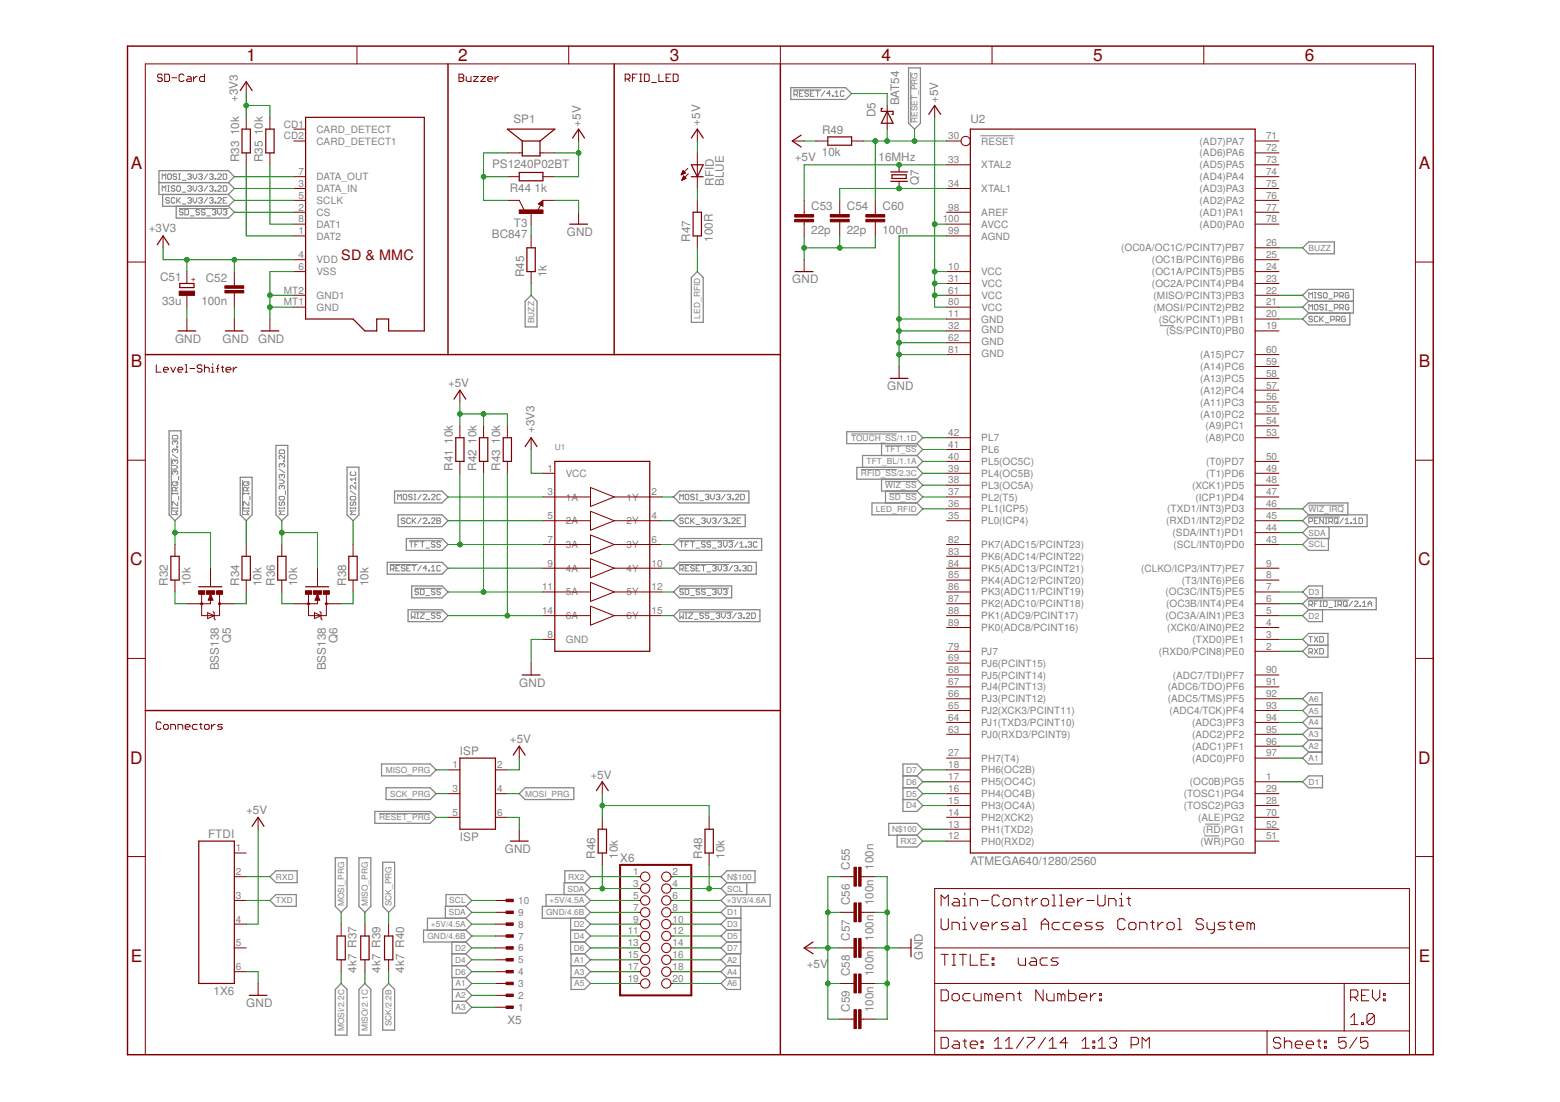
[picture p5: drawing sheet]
<svg xmlns="http://www.w3.org/2000/svg" width="297mm" height="210mm" viewBox="0 0 297 210" stroke-linecap="round" stroke-linejoin="round" font-family="sans-serif">
<defs><g id="words">
<g font-size="3.3" fill="#800000">
<text x="46.9" y="11.6">1</text>
<text x="87.2" y="11.6">2</text>
<text x="127.5" y="11.6">3</text>
<text x="167.8" y="11.6">4</text>
<text x="208.1" y="11.6">5</text>
<text x="248.4" y="11.6">6</text>
<text x="24.9" y="32.2">A</text>
<text x="270.1" y="32.2">A</text>
<text x="24.9" y="70">B</text>
<text x="270.1" y="70">B</text>
<text x="24.8" y="107.7">C</text>
<text x="270" y="107.7">C</text>
<text x="24.8" y="145.4">D</text>
<text x="270" y="145.4">D</text>
<text x="24.9" y="183.2">E</text>
<text x="270.1" y="183.2">E</text>
</g>
<text font-size="2.7" fill="#800000" x="65" y="49.5">SD &amp; MMC</text>
<g font-size="2.2" fill="#808080">
<text x="45.3" y="19.4" transform="rotate(-90 45.3 19.4)">+3V3</text>
<text x="97.8" y="23.5">SP1</text>
<text x="133.3" y="23.9" transform="rotate(-90 133.3 23.9)">+5V</text>
<text x="166.7" y="22.3" transform="rotate(-90 166.7 22.3)">D5</text>
<text x="171.2" y="20.1" transform="rotate(-90 171.2 20.1)">BAT54</text>
<text x="178.7" y="19.6" transform="rotate(-90 178.7 19.6)">+5V</text>
<text x="184.8" y="23.5">U2</text>
<text x="45.5" y="25.7" transform="rotate(-90 45.5 25.7)">10k</text>
<text x="50" y="25.7" transform="rotate(-90 50 25.7)">10k</text>
<text x="110.6" y="24.2" transform="rotate(-90 110.6 24.2)">+5V</text>
<text x="156.5" y="29.8">10k</text>
<text x="156.5" y="25.5">R49</text>
<text x="45.5" y="30.9" transform="rotate(-90 45.5 30.9)">R33</text>
<text x="50" y="30.9" transform="rotate(-90 50 30.9)">R35</text>
<text x="93.7" y="31.9">PS1240P02BT</text>
<text x="135.9" y="35.4" transform="rotate(-90 135.9 35.4)">RFID</text>
<text x="137.9" y="35.4" transform="rotate(-90 137.9 35.4)">BLUE</text>
<text x="151.3" y="30.7">+5V</text>
<text x="167.3" y="30.7">16MHz</text>
<text x="174.9" y="35.3" transform="rotate(-90 174.9 35.3)">Q7</text>
<text x="97.1" y="36.6">R44</text>
<text x="101.8" y="36.6">1k</text>
<text x="154.5" y="40.1">C53</text>
<text x="161.3" y="40.1">C54</text>
<text x="168" y="40.1">C60</text>
<text x="28.3" y="44.3">+3V3</text>
<text x="93.6" y="45.4">BC847</text>
<text x="97.9" y="43.1">T3</text>
<text x="107.9" y="44.9">GND</text>
<text x="131.4" y="46.1" transform="rotate(-90 131.4 46.1)">R47</text>
<text x="135.7" y="46.1" transform="rotate(-90 135.7 46.1)">100R</text>
<text x="154.5" y="44.6">22p</text>
<text x="161.2" y="44.6">22p</text>
<text x="168" y="44.6">100n</text>
<text x="30.5" y="53.6">C51</text>
<text x="39.2" y="53.6">C52</text>
<text x="99.8" y="52.8" transform="rotate(-90 99.8 52.8)">R45</text>
<text x="104.1" y="52.9" transform="rotate(-90 104.1 52.9)">1k</text>
<text x="150.9" y="54">GND</text>
<text x="30.9" y="58.1">33u</text>
<text x="38.4" y="58.2">100n</text>
<text x="33.3" y="65.3">GND</text>
<text x="42.4" y="65.3">GND</text>
<text x="49.2" y="65.3">GND</text>
<text x="85.3" y="73.8">+5V</text>
<text x="168.9" y="74.3">GND</text>
<text x="101.8" y="82.5" transform="rotate(-90 101.8 82.5)">+3V3</text>
<text x="86.2" y="89.7" transform="rotate(-90 86.2 89.7)">R41</text>
<text x="86.2" y="84.5" transform="rotate(-90 86.2 84.5)">10k</text>
<text x="90.7" y="89.7" transform="rotate(-90 90.7 89.7)">R42</text>
<text x="90.7" y="84.5" transform="rotate(-90 90.7 84.5)">10k</text>
<text x="95.2" y="89.7" transform="rotate(-90 95.2 89.7)">R43</text>
<text x="95.2" y="84.5" transform="rotate(-90 95.2 84.5)">10k</text>
<text x="32" y="111.6" transform="rotate(-90 32 111.6)">R32</text>
<text x="36.3" y="111.6" transform="rotate(-90 36.3 111.6)">10k</text>
<text x="45.5" y="111.6" transform="rotate(-90 45.5 111.6)">R34</text>
<text x="49.8" y="111.6" transform="rotate(-90 49.8 111.6)">10k</text>
<text x="52.3" y="111.6" transform="rotate(-90 52.3 111.6)">R36</text>
<text x="56.6" y="111.6" transform="rotate(-90 56.6 111.6)">10k</text>
<text x="65.9" y="111.6" transform="rotate(-90 65.9 111.6)">R38</text>
<text x="70.2" y="111.6" transform="rotate(-90 70.2 111.6)">10k</text>
<text x="43.9" y="122.5" transform="rotate(-90 43.9 122.5)">Q5</text>
<text x="64.3" y="122.5" transform="rotate(-90 64.3 122.5)">Q6</text>
<text x="41.7" y="127.7" transform="rotate(-90 41.7 127.7)">BSS138</text>
<text x="62" y="127.7" transform="rotate(-90 62 127.7)">BSS138</text>
<text x="98.9" y="130.8">GND</text>
<text x="87.6" y="143.7">ISP</text>
<text x="97.1" y="141.6">+5V</text>
<text x="112.4" y="148.3">+5V</text>
<text x="46.9" y="155.1">+5V</text>
<text x="39.6" y="159.5">FTDI</text>
<text x="87.6" y="160.2">ISP</text>
<text x="96.1" y="162.5">GND</text>
<text x="113.4" y="163.6" transform="rotate(-90 113.4 163.6)">R46</text>
<text x="117.6" y="163.6" transform="rotate(-90 117.6 163.6)">10k</text>
<text x="118.1" y="164.2">X6</text>
<text x="133.7" y="163.6" transform="rotate(-90 133.7 163.6)">R48</text>
<text x="138" y="163.6" transform="rotate(-90 138 163.6)">10k</text>
<text x="161.8" y="165.6" transform="rotate(-90 161.8 165.6)">C55</text>
<text x="166.3" y="165.6" transform="rotate(-90 166.3 165.6)">100n</text>
<text x="184.8" y="164.7">ATMEGA640/1280/2560</text>
<text x="161.8" y="172.4" transform="rotate(-90 161.8 172.4)">C56</text>
<text x="166.3" y="172.4" transform="rotate(-90 166.3 172.4)">100n</text>
<text x="161.8" y="179.2" transform="rotate(-90 161.8 179.2)">C57</text>
<text x="166.3" y="179.2" transform="rotate(-90 166.3 179.2)">100n</text>
<text x="67.9" y="185.3" transform="rotate(-90 67.9 185.3)">4k7 R37</text>
<text x="72.4" y="185.3" transform="rotate(-90 72.4 185.3)">4k7 R39</text>
<text x="76.9" y="185.3" transform="rotate(-90 76.9 185.3)">4k7 R40</text>
<text x="153.6" y="184.4">+5V</text>
<text x="161.8" y="186" transform="rotate(-90 161.8 186)">C58</text>
<text x="166.3" y="186" transform="rotate(-90 166.3 186)">100n</text>
<text x="175.7" y="182.8" transform="rotate(-90 175.7 182.8)">GND</text>
<text x="40.7" y="189.6">1X6</text>
<text x="46.9" y="191.9">GND</text>
<text x="96.6" y="195">X5</text>
<text x="161.8" y="192.7" transform="rotate(-90 161.8 192.7)">C59</text>
<text x="166.3" y="192.8" transform="rotate(-90 166.3 192.8)">100n</text>
</g>
<g font-size="1.9" fill="#808080">
<text x="54" y="24.3">CD1</text>
<text x="54" y="26.5">CD2</text>
<text x="60.3" y="25.3">CARD_DETECT</text>
<text x="60.3" y="27.5">CARD_DETECT1</text>
<text x="180.6" y="26.5">30</text>
<text x="186.8" y="27.5">RESET</text>
<text x="228.4" y="29.8">(AD6)PA6</text>
<text x="228.4" y="27.5">(AD7)PA7</text>
<text x="241.1" y="28.8">72</text>
<text x="241.1" y="26.5">71</text>
<text x="56.8" y="35.6">3</text>
<text x="56.8" y="33.3">7</text>
<text x="60.3" y="34.3">DATA_OUT</text>
<text x="180.6" y="35.6">34</text>
<text x="180.6" y="31.1">33</text>
<text x="186.8" y="32.1">XTAL2</text>
<text x="228.4" y="34.3">(AD4)PA4</text>
<text x="228.4" y="32.1">(AD5)PA5</text>
<text x="241.1" y="35.6">75</text>
<text x="241.1" y="33.3">74</text>
<text x="241.1" y="31.1">73</text>
<text x="56.8" y="40.1">2</text>
<text x="56.8" y="37.8">5</text>
<text x="60.3" y="41.1">CS</text>
<text x="60.3" y="36.6">DATA_IN</text>
<text x="60.3" y="38.8">SCLK</text>
<text x="180.6" y="40.1">98</text>
<text x="186.8" y="41.1">AREF</text>
<text x="186.8" y="36.6">XTAL1</text>
<text x="228.4" y="41.1">(AD1)PA1</text>
<text x="228.4" y="38.8">(AD2)PA2</text>
<text x="228.4" y="36.6">(AD3)PA3</text>
<text x="241.1" y="40.1">77</text>
<text x="241.1" y="37.8">76</text>
<text x="56.8" y="42.4">8</text>
<text x="56.8" y="44.6">1</text>
<text x="60.3" y="43.4">DAT1</text>
<text x="60.3" y="45.6">DAT2</text>
<text x="179.5" y="42.4">100</text>
<text x="180.6" y="44.6">99</text>
<text x="186.8" y="45.6">AGND</text>
<text x="186.8" y="43.4">AVCC</text>
<text x="213.5" y="47.9">(OC0A/OC1C/PCINT7)PB7</text>
<text x="228.4" y="43.4">(AD0)PA0</text>
<text x="241.1" y="42.4">78</text>
<text x="241.1" y="46.9">26</text>
<text x="56.8" y="51.4">6</text>
<text x="56.8" y="49.1">4</text>
<text x="60.3" y="52.4">VSS</text>
<text x="60.3" y="50.1">VDD</text>
<text x="180.6" y="51.4">10</text>
<text x="180.6" y="53.7">31</text>
<text x="186.8" y="52.4">VCC</text>
<text x="219.4" y="52.4">(OC1A/PCINT5)PB5</text>
<text x="219.4" y="50.1">(OC1B/PCINT6)PB6</text>
<text x="241.1" y="51.4">24</text>
<text x="241.1" y="49.1">25</text>
<text x="241.1" y="53.7">23</text>
<text x="54" y="58.2">MT1</text>
<text x="54" y="55.9">MT2</text>
<text x="60.3" y="59.2">GND</text>
<text x="60.3" y="56.9">GND1</text>
<text x="180.6" y="55.9">61</text>
<text x="180.6" y="58.2">80</text>
<text x="186.9" y="57">VCC</text>
<text x="186.9" y="54.7">VCC</text>
<text x="186.9" y="59.2">VCC</text>
<text x="219.4" y="54.7">(OC2A/PCINT4)PB4</text>
<text x="219.6" y="56.9">(MISO/PCINT3)PB3</text>
<text x="219.6" y="59.2">(MOSI/PCINT2)PB2</text>
<text x="241.1" y="55.9">22</text>
<text x="241.1" y="58.2">21</text>
<text x="180.6" y="60.4">11</text>
<text x="180.6" y="62.7">32</text>
<text x="180.6" y="65">62</text>
<text x="186.8" y="61.4">GND</text>
<text x="186.9" y="63.4">GND</text>
<text x="186.9" y="65.7">GND</text>
<text x="220.6" y="61.4">(SCK/PCINT1)PB1</text>
<text x="222" y="63.7">(SS/PCINT0)PB0</text>
<text x="241.1" y="60.4">20</text>
<text x="241.1" y="62.7">19</text>
<text x="180.6" y="67.2">81</text>
<text x="186.9" y="68">GND</text>
<text x="228.5" y="70.5">(A14)PC6</text>
<text x="228.5" y="68.2">(A15)PC7</text>
<text x="241.1" y="71.8">58</text>
<text x="241.1" y="69.5">59</text>
<text x="241.1" y="67.2">60</text>
<text x="228.5" y="77.3">(A11)PC3</text>
<text x="228.5" y="75">(A12)PC4</text>
<text x="228.5" y="72.7">(A13)PC5</text>
<text x="241.1" y="76.3">56</text>
<text x="241.1" y="74">57</text>
<text x="180.6" y="83.1">42</text>
<text x="228.5" y="79.5">(A10)PC2</text>
<text x="229.6" y="81.8">(A9)PC1</text>
<text x="241.1" y="83.1">53</text>
<text x="241.1" y="80.8">54</text>
<text x="241.1" y="78.5">55</text>
<text x="104.3" y="89.8">1</text>
<text x="180.6" y="89.8">39</text>
<text x="180.6" y="87.6">40</text>
<text x="180.6" y="85.3">41</text>
<text x="186.8" y="88.6">PL5(OC5C)</text>
<text x="186.8" y="86.3">PL6</text>
<text x="186.8" y="84">PL7</text>
<text x="229.6" y="84">(A8)PC0</text>
<text x="229.7" y="88.6">(T0)PD7</text>
<text x="241.1" y="87.6">50</text>
<text x="241.1" y="89.8">49</text>
<text x="104.3" y="94.4">3</text>
<text x="107.7" y="95.3">1A</text>
<text x="107.7" y="90.8">VCC</text>
<text x="119.3" y="95.3">1Y</text>
<text x="124" y="94.4">2</text>
<text x="180.6" y="94.4">37</text>
<text x="180.6" y="92.1">38</text>
<text x="186.8" y="95.3">PL2(T5)</text>
<text x="186.8" y="93.1">PL3(OC5A)</text>
<text x="186.8" y="90.8">PL4(OC5B)</text>
<text x="227" y="93.1">(XCK1)PD5</text>
<text x="227.6" y="95.3">(ICP1)PD4</text>
<text x="229.7" y="90.8">(T1)PD6</text>
<text x="241.1" y="94.4">47</text>
<text x="241.1" y="92.1">48</text>
<text x="104.3" y="98.9">5</text>
<text x="107.7" y="99.9">2A</text>
<text x="119.3" y="99.9">2Y</text>
<text x="124" y="98.9">4</text>
<text x="180.6" y="98.9">35</text>
<text x="180.6" y="96.6">36</text>
<text x="186.8" y="99.9">PL0(ICP4)</text>
<text x="186.8" y="97.6">PL1(ICP5)</text>
<text x="222" y="99.9">(RXD1/INT2)PD2</text>
<text x="222.3" y="97.6">(TXD1/INT3)PD3</text>
<text x="241.1" y="98.9">45</text>
<text x="241.1" y="101.1">44</text>
<text x="241.1" y="96.6">46</text>
<text x="104.3" y="103.4">7</text>
<text x="104.3" y="107.9">9</text>
<text x="107.7" y="104.4">3A</text>
<text x="119.3" y="104.4">3Y</text>
<text x="124" y="103.4">6</text>
<text x="124" y="107.9">10</text>
<text x="180.6" y="107.9">84</text>
<text x="180.6" y="105.7">83</text>
<text x="180.6" y="103.4">82</text>
<text x="186.8" y="106.6">PK6(ADC14/PCINT22)</text>
<text x="186.8" y="104.4">PK7(ADC15/PCINT23)</text>
<text x="223.3" y="102.1">(SDA/INT1)PD1</text>
<text x="223.4" y="104.4">(SCL/INT0)PD0</text>
<text x="241.1" y="107.9">9</text>
<text x="241.1" y="103.4">43</text>
<text x="103.2" y="112.4">11</text>
<text x="107.7" y="108.9">4A</text>
<text x="107.7" y="113.4">5A</text>
<text x="119.3" y="108.9">4Y</text>
<text x="119.3" y="113.4">5Y</text>
<text x="124" y="112.4">12</text>
<text x="180.6" y="112.4">86</text>
<text x="180.6" y="110.2">85</text>
<text x="186.8" y="113.4">PK3(ADC11/PCINT19)</text>
<text x="186.8" y="111.2">PK4(ADC12/PCINT20)</text>
<text x="186.8" y="108.9">PK5(ADC13/PCINT21)</text>
<text x="217.3" y="108.9">(CLKO/ICP3/INT7)PE7</text>
<text x="221.9" y="113.4">(OC3C/INT5)PE5</text>
<text x="225" y="111.2">(T3/INT6)PE6</text>
<text x="241.1" y="112.4">7</text>
<text x="241.1" y="110.2">8</text>
<text x="103.2" y="117">14</text>
<text x="107.7" y="117.9">6A</text>
<text x="119.3" y="117.9">6Y</text>
<text x="124" y="117">15</text>
<text x="180.6" y="119.2">89</text>
<text x="180.6" y="117">88</text>
<text x="180.6" y="114.7">87</text>
<text x="186.8" y="117.9">PK1(ADC9/PCINT17)</text>
<text x="186.8" y="115.7">PK2(ADC10/PCINT18)</text>
<text x="221.9" y="117.9">(OC3A/AIN1)PE3</text>
<text x="222" y="115.7">(OC3B/INT4)PE4</text>
<text x="241.1" y="117">5</text>
<text x="241.1" y="114.7">6</text>
<text x="241.1" y="119.2">4</text>
<text x="104.3" y="121.5">8</text>
<text x="107.7" y="122.5">GND</text>
<text x="180.6" y="126">69</text>
<text x="180.6" y="123.7">79</text>
<text x="186.8" y="124.7">PJ7</text>
<text x="186.8" y="120.2">PK0(ADC8/PCINT16)</text>
<text x="220.6" y="124.7">(RXD0/PCIN8)PE0</text>
<text x="222.3" y="120.2">(XCK0/AIN0)PE2</text>
<text x="227.1" y="122.5">(TXD0)PE1</text>
<text x="241.1" y="123.7">2</text>
<text x="241.1" y="121.5">3</text>
<text x="180.6" y="130.5">67</text>
<text x="180.6" y="128.3">68</text>
<text x="186.8" y="131.5">PJ4(PCINT13)</text>
<text x="186.8" y="129.2">PJ5(PCINT14)</text>
<text x="186.8" y="127">PJ6(PCINT15)</text>
<text x="222.4" y="131.5">(ADC6/TDO)PF6</text>
<text x="223.3" y="129.2">(ADC7/TDI)PF7</text>
<text x="241.1" y="130.5">91</text>
<text x="241.1" y="128.3">90</text>
<text x="180.6" y="137.3">64</text>
<text x="180.6" y="135">65</text>
<text x="180.6" y="132.8">66</text>
<text x="186.8" y="136">PJ2(XCK3/PCINT11)</text>
<text x="186.8" y="133.8">PJ3(PCINT12)</text>
<text x="222.4" y="133.8">(ADC5/TMS)PF5</text>
<text x="222.7" y="136">(ADC4/TCK)PF4</text>
<text x="241.1" y="137.3">94</text>
<text x="241.1" y="135">93</text>
<text x="241.1" y="132.8">92</text>
<text x="180.6" y="139.6">63</text>
<text x="186.8" y="140.5">PJ0(RXD3/PCINT9)</text>
<text x="186.8" y="138.3">PJ1(TXD3/PCINT10)</text>
<text x="227" y="142.8">(ADC1)PF1</text>
<text x="227" y="140.5">(ADC2)PF2</text>
<text x="227" y="138.3">(ADC3)PF3</text>
<text x="241.1" y="141.8">96</text>
<text x="241.1" y="139.6">95</text>
<text x="86.2" y="146.3">1</text>
<text x="94.7" y="146.3">2</text>
<text x="180.6" y="148.6">17</text>
<text x="180.6" y="146.3">18</text>
<text x="180.6" y="144.1">27</text>
<text x="186.8" y="149.6">PH5(OC4C)</text>
<text x="186.8" y="147.3">PH6(OC2B)</text>
<text x="186.8" y="145.1">PH7(T4)</text>
<text x="226.5" y="149.6">(OC0B)PG5</text>
<text x="227" y="145.1">(ADC0)PF0</text>
<text x="241.1" y="144.1">97</text>
<text x="241.1" y="148.6">1</text>
<text x="86.2" y="155.4">5</text>
<text x="86.2" y="150.9">3</text>
<text x="94.7" y="155.4">6</text>
<text x="94.7" y="150.9">4</text>
<text x="180.6" y="155.4">14</text>
<text x="180.6" y="153.1">15</text>
<text x="180.6" y="150.9">16</text>
<text x="186.8" y="154.1">PH3(OC4A)</text>
<text x="186.8" y="151.8">PH4(OC4B)</text>
<text x="225.4" y="151.8">(TOSC1)PG4</text>
<text x="225.4" y="154.1">(TOSC2)PG3</text>
<text x="241.1" y="155.4">70</text>
<text x="241.1" y="150.9">29</text>
<text x="241.1" y="153.1">28</text>
<text x="180.6" y="159.9">12</text>
<text x="180.6" y="157.6">13</text>
<text x="186.8" y="160.9">PH0(RXD2)</text>
<text x="186.8" y="158.6">PH1(TXD2)</text>
<text x="186.8" y="156.4">PH2(XCK2)</text>
<text x="228.1" y="156.4">(ALE)PG2</text>
<text x="228.6" y="160.9">(WR)PG0</text>
<text x="229" y="158.6">(RD)PG1</text>
<text x="241.1" y="157.6">52</text>
<text x="241.1" y="159.9">51</text>
<text x="44.9" y="166.7">2</text>
<text x="44.9" y="162.2">1</text>
<text x="120.6" y="166.7">1</text>
<text x="128.1" y="166.7">2</text>
<text x="44.9" y="171.2">3</text>
<text x="98.7" y="172.2">10</text>
<text x="120.6" y="168.9">3</text>
<text x="120.6" y="171.2">5</text>
<text x="120.6" y="173.5">7</text>
<text x="128.1" y="168.9">4</text>
<text x="128.1" y="171.2">6</text>
<text x="128.1" y="173.5">8</text>
<text x="44.9" y="175.7">4</text>
<text x="98.7" y="179">7</text>
<text x="98.7" y="176.7">8</text>
<text x="98.7" y="174.4">9</text>
<text x="119.5" y="178">11</text>
<text x="120.6" y="175.7">9</text>
<text x="128.1" y="175.7">10</text>
<text x="128.1" y="178">12</text>
<text x="44.9" y="184.8">6</text>
<text x="44.9" y="180.2">5</text>
<text x="98.7" y="185.7">4</text>
<text x="98.7" y="183.5">5</text>
<text x="98.7" y="181.2">6</text>
<text x="119.5" y="180.2">13</text>
<text x="119.5" y="182.5">15</text>
<text x="119.5" y="184.8">17</text>
<text x="128.1" y="180.2">14</text>
<text x="128.1" y="182.5">16</text>
<text x="128.1" y="184.8">18</text>
<text x="98.7" y="190.3">2</text>
<text x="98.7" y="188">3</text>
<text x="119.5" y="187">19</text>
<text x="128.1" y="187">20</text>
<text x="98.7" y="192.5">1</text>
</g>
<g font-size="1.6" fill="#808080">
<text x="174.7" y="23.5" transform="rotate(-90 174.7 23.5)">RESET_PRG</text>
<text x="249.2" y="47.8">BUZZ</text>
<text x="101.7" y="61.6" transform="rotate(-90 101.7 61.6)">BUZZ</text>
<text x="133.3" y="60.7" transform="rotate(-90 133.3 60.7)">LED_RFID</text>
<text x="162.1" y="83.9">TOUCH_SS/1.1D</text>
<text x="105.7" y="85.6">U1</text>
<text x="165" y="88.4">TFT_BL/1.1A</text>
<text x="168.6" y="86.2">TFT_SS</text>
<text x="163.9" y="90.7">RFID_SS/2.3C</text>
<text x="168.6" y="93">WIZ_SS</text>
<text x="169.3" y="95.2">SD_SS</text>
<text x="166.8" y="97.5">LED_RFID</text>
<text x="249.2" y="97.5">WIZ_IRQ</text>
<text x="249.2" y="102">SDA</text>
<text x="249.2" y="104.3">SCL</text>
<text x="249.2" y="113.3">D3</text>
<text x="249.2" y="117.8">D2</text>
<text x="249.2" y="133.7">A6</text>
<text x="249.2" y="135.9">A5</text>
<text x="249.2" y="138.2">A4</text>
<text x="249.2" y="142.7">A2</text>
<text x="249.2" y="140.4">A3</text>
<text x="73.4" y="147.2">MISO_PRG</text>
<text x="172.5" y="147.2">D7</text>
<text x="172.5" y="149.5">D6</text>
<text x="249.2" y="149.5">D1</text>
<text x="249.2" y="145">A1</text>
<text x="74.3" y="151.7">SCK_PRG</text>
<text x="100" y="151.7">MOSI_PRG</text>
<text x="172.5" y="151.7">D5</text>
<text x="172.5" y="154">D4</text>
<text x="72.2" y="156.2">RESET_PRG</text>
<text x="169.9" y="158.5">N$100</text>
<text x="171.5" y="160.8">RX2</text>
<text x="52.5" y="167.6">RXD</text>
<text x="108.2" y="167.5">RX2</text>
<text x="138.4" y="167.6">N$100</text>
<text x="52.5" y="172.1">TXD</text>
<text x="65.5" y="172.6" transform="rotate(-90 65.5 172.6)">MOSI_PRG</text>
<text x="70" y="172.6" transform="rotate(-90 70 172.6)">MISO_PRG</text>
<text x="74.6" y="172.6" transform="rotate(-90 74.6 172.6)">SCK_PRG</text>
<text x="85.6" y="172.1">SCL</text>
<text x="104.7" y="172.1">+5V/4.5A</text>
<text x="108" y="169.8">SDA</text>
<text x="138.4" y="172.1">+3V3/4.6A</text>
<text x="138.4" y="169.8">SCL</text>
<text x="81.4" y="178.8">GND/4.6B</text>
<text x="82" y="176.6">+5V/4.5A</text>
<text x="85.4" y="174.3">SDA</text>
<text x="104" y="174.3">GND/4.6B</text>
<text x="109.3" y="178.8">D4</text>
<text x="109.3" y="176.6">D2</text>
<text x="138.4" y="178.9">D5</text>
<text x="138.4" y="176.6">D3</text>
<text x="138.4" y="174.3">D1</text>
<text x="86.7" y="185.6">D6</text>
<text x="86.7" y="183.4">D4</text>
<text x="86.7" y="181.1">D2</text>
<text x="109.3" y="181.1">D6</text>
<text x="109.3" y="185.6">A3</text>
<text x="109.3" y="183.4">A1</text>
<text x="138.4" y="185.6">A4</text>
<text x="138.4" y="183.4">A2</text>
<text x="138.4" y="181.1">D7</text>
<text x="86.7" y="190.1">A2</text>
<text x="86.7" y="187.9">A1</text>
<text x="109.3" y="187.9">A5</text>
<text x="138.4" y="187.9">A6</text>
<text x="65.5" y="196.4" transform="rotate(-90 65.5 196.4)">MOSI/2.2C</text>
<text x="70" y="196.4" transform="rotate(-90 70 196.4)">MISO/2.1C</text>
<text x="74.6" y="195.5" transform="rotate(-90 74.6 195.5)">SCK/2.2B</text>
<text x="86.7" y="192.4">A3</text>
</g>
<text font-size="1.6" fill="#800000" x="37.2" y="53.6" transform="rotate(-90 37.2 53.6)">+</text>
</g></defs>
<g fill="none" stroke="#808080" stroke-width=".19">
<path d="M151.1 17.1h5.2M151.2 18h.5l.2-.2v-.3l-.2-.2h-.5v1.1M151.5 18l.4 .4M152.2 17.8h.4M152.9 17.3h-.7v1.1h.7M154 17.5l-.2-.2h-.4l-.1 .4 .1 .1h.4l.2 .4-.2 .2h-.4l-.1-.2M154.3 17.8h.3M155 17.3h-.7v1.1h.7M155.3 17.3h.7M155.7 17.3v1.1M157.1 17.3l-.7 1.1M158.1 17.8h-.7l.5-.5v1.1"/>
<path d="M158.5 18.2h.1v.2h-.1zM159 18.4h.7M159 17.7l.3-.4v1.1M160.7 17.5l-.2-.2h-.3l-.2 .2v.7l.2 .2h.3l.2-.2M173.4 13.7v9.8M30.9 34.2v-1.1l.3 .4 .4-.4v1.1M30.9 36.4v-1l.3 .3 .4-.3v1M31.9 36.4h.4M31.9 35.4h.4M32.1 33.1h.3l.2 .2v.7l-.2 .2h-.3l-.2-.2v-.7zM32.1 35.4v1M32.3 37.8l-.2-.2h-.4l-.1 .2 .1 .4h.4l.2 .1-.2 .4h-.4l-.1-.2"/>
<path d="M33.3 35.6l-.2-.2h-.3l-.2 .2 .2 .3h.3l.2 .2-.2 .3h-.3l-.2-.1M33.3 37.8l-.2-.2h-.3l-.2 .2v.7l.2 .2h.3l.2-.2M33.7 33.3l-.2-.2h-.4l-.1 .4 .1 .1h.4l.2 .4-.2 .2h-.4l-.1-.2M33.7 37.6v1.1M33.8 35.4h.4l.2 .2v.7l-.2 .1h-.4l-.1-.1v-.7zM33.8 38.2l.6 .5M34 33.1h.4M34 34.2h.4M34.1 39.7h9.4M34.2 33.1v1.1M34.4 37.6l-.7 .7M34.7 34.3h.7"/>
<path d="M34.7 36.6h.7M34.7 38.9h.7M35.2 39.9h.5l.2 .2v.7l-.2 .1h-.5zM35.7 33.3l.2-.2h.4l.1 .2-.1 .3M35.7 35.6l.2-.2h.4l.1 .2-.1 .3M35.7 37.8l.2-.2h.4l.1 .2-.1 .4M36.1 33.6h.2M36.1 35.9h.2M36.1 38.2h.2M36.3 33.6l.1 .2-.1 .4h-.4l-.2-.2M36.3 35.9l.1 .2-.1 .3h-.4l-.2-.1M36.3 38.2l.1 .1-.1 .4h-.4l-.2-.2"/>
<path d="M36.8 33.1v.7l.3 .4 .4-.4v-.7M36.8 35.4v.7l.3 .3 .4-.3v-.7M36.8 37.6v.7l.3 .4 .4-.4v-.7M37.8 33.3l.2-.2h.3l.2 .2-.2 .3M37.8 35.6l.2-.2h.3l.2 .2-.2 .3M37.8 37.8l.2-.2h.3l.2 .2-.2 .4M38.2 33.6h.1M38.2 35.9h.1M38.2 38.2h.1M38.3 33.6l.2 .2-.2 .4h-.3l-.2-.2M38.3 35.9l.2 .2-.2 .3h-.3l-.2-.1M38.3 38.2l.2 .1-.2 .4h-.3l-.2-.2"/>
<path d="M39.5 33.1l-.6 1.1M39.5 35.4l-.6 1M39.5 37.6l-.6 1.1M39.9 33.3l.2-.2h.3l.2 .2-.2 .3M39.9 35.6l.2-.2h.3l.2 .2-.2 .3M39.9 37.8l.2-.2h.3l.2 .2-.2 .4M40.2 33.6h.2M40.2 35.9h.2M40.2 38.2h.2M40.4 33.6l.2 .2-.2 .4h-.3l-.2-.2M40.4 35.9l.2 .2-.2 .3h-.3l-.2-.1M40.4 38.2l.2 .1-.2 .4h-.3l-.2-.2"/>
<path d="M40.9 34h.2v.2h-.2zM40.9 36.3h.2v.1h-.2zM40.9 38.5h.2v.2h-.2zM41.4 33.3l.2-.2h.4l.1 .2v.2l-.7 .7h.7M41.4 35.6l.2-.2h.4l.1 .2v.1l-.7 .7h.7M41.4 37.8l.2-.2h.4l.1 .2v.2l-.7 .7h.7M41.4 39.9v.7l.4 .3 .3-.3v-.7M42.5 33.1h.5l.2 .2v.7l-.2 .2h-.5zM42.5 35.4h.5l.2 .2v.7l-.2 .1h-.5zM42.5 38.2h.3M43.2 37.6h-.7v1.1h.7M186.7 25.9h6.3"/>
<path d="M34.9 40.1l-.2-.2h-.3l-.2 .2 .2 .3h.3l.2 .2-.2 .3h-.3l-.2-.1M36.3 41.1h.6M38 40.1l-.2-.2h-.3l-.2 .2 .2 .3h.3l.2 .2-.2 .3h-.3l-.2-.1M39 40.1l-.1-.2h-.4l-.2 .2 .2 .3h.4l.1 .2-.1 .3h-.4l-.2-.1M39.4 41.1h.7M40.4 40.1l.2-.2h.3l.2 .2-.2 .3M40.8 40.4h.1M40.9 40.4l.2 .2-.2 .3h-.3l-.2-.1M42.5 40.1l.2-.2h.3l.2 .2-.2 .3M42.8 40.4h.2M43 40.4l.2 .2-.2 .3h-.3l-.2-.1M249.2 56.8v-1.1l.4 .4 .3-.4v1.1"/>
<path d="M249.2 59v-1l.4 .3 .3-.3v1M250.3 56.8h.3M250.3 55.7h.3M250.4 58h.4l.2 .2v.6l-.2 .2h-.4l-.1-.2v-.6zM250.4 55.7v1.1M251.7 55.9l-.2-.2h-.4l-.1 .4 .1 .1h.4l.2 .4-.2 .2h-.4l-.1-.2M252 58.2l-.2-.2h-.3l-.2 .3 .2 .2h.3l.2 .3-.2 .2h-.3l-.2-.2M252 55.9l.2-.2h.3l.2 .2v.7l-.2 .2h-.3l-.2-.2zM252.3 58h.4M252.3 59h.4M252.5 58v1M253 56.9h.7"/>
<path d="M253 59.2h.7M254.1 56.4h.5l.2-.2v-.3l-.2-.2h-.5v1.1M254.1 58.7h.5l.2-.2v-.3l-.2-.2h-.5v1M255.1 56.4h.5l.2-.2v-.3l-.2-.2h-.5v1.1M255.1 58.7h.5l.2-.2v-.3l-.2-.2h-.5v1M255.5 56.4l.3 .4M255.5 58.7l.3 .3M256.8 55.9l-.1-.2h-.4l-.1 .2v.7l.1 .2h.4l.1-.2v-.4h-.3M256.8 58.2l-.1-.2h-.4l-.1 .2v.6l.1 .2h.4l.1-.2v-.3h-.3M220.9 62h2.6M249.9 60.4l-.2-.2h-.3l-.2 .2 .2 .4h.3l.2 .1-.2 .4h-.3l-.2-.2M251 60.4l-.2-.2h-.4l-.1 .2v.7l.1 .2h.4l.2-.2"/>
<path d="M251.3 60.2v1.1M251.5 60.8l.5 .5M252 60.2l-.7 .7M252.3 61.5h.7M253.4 60.9h.5l.2-.1v-.4l-.2-.2h-.5v1.1M254.4 60.9h.5l.2-.1v-.4l-.2-.2h-.5v1.1M254.8 60.9l.3 .4M256.2 60.4l-.2-.2h-.4l-.1 .2v.7l.1 .2h.4l.2-.2v-.3h-.4M32.6 87.3v10.8M32.8 97.3h1l-.3 .4 .3 .3h-1M32.8 96.8h1M32.8 91.9l.2-.1h.7l.1 .1v.4l-.1 .2h-.7l-.2-.2z"/>
<path d="M32.8 94h1M32.8 83.1l.2-.2h.7l.1 .2v.5h-1zM32.8 93.9v.3M32.8 96.6v.4M32.8 88.6h.7l.3 .4-.3 .3h-.7M32.8 86.6l1 .7M33.3 84.1l.2-.1 .3 .1v.4l-.1 .2M33.3 85.7l.2-.2 .3 .2v.3l-.1 .2M33.3 87.8l.2-.2 .3 .2v.3l-.1 .2M33.3 89.9l.2-.2 .3 .2v.3l-.1 .2M33.3 84.1l-.2-.1-.3 .1v.4l.2 .2M33.3 85.7l-.2-.2-.3 .2v.3l.2 .2"/>
<path d="M33.3 87.8l-.2-.2-.3 .2v.3l.2 .2M33.3 89.9l-.2-.2-.3 .2v.3l.2 .2M33.3 84.1v.2M33.3 85.7v.2M33.3 87.8v.1M33.3 89.9v.1M33.5 93.5v-.5l-.2-.2h-.3l-.2 .2v.5h1M33.7 85h.1v.2h-.1zM33.8 95.6v.7h-.1l-.7-.7h-.2v.7M33.8 93.9v.3M33.8 96.6v.4M33.8 92.8l-.3 .4"/>
<path d="M33.8 91.8l-.3 .3M34 90.7v.7M34 94.6v.6M46.2 91.5v6.6M46.4 97.3h1l-.3 .4 .3 .3h-1M46.4 96.8h1M46.4 91.9l.1-.1h.7l.2 .1v.4l-.2 .2h-.7l-.1-.2zM46.4 93.9v.3M46.4 96.6v.4M46.4 94h1M47.1 93.5v-.5l-.2-.2h-.4l-.1 .2v.5h1M47.4 95.6v.7l-1-.7v.7"/>
<path d="M47.4 93.9v.3M47.4 96.6v.4M47.4 92.8l-.3 .4M47.4 91.8l-.3 .3M47.6 94.6v.6M53.1 94.7l.2-.1h.7l.2 .1v.4l-.2 .1h-.7l-.2-.1zM53.1 96.8h1.1M53.1 96.6v.4M53.1 91.4h.7l.4 .4-.4 .3h-.7M53.1 89.3l1.1 .7M53.3 85.7h.7l.2 .2v.5h-1.1v-.5zM53.3 95.6l-.2 .2v.3l.2 .2 .4-.2v-.3l.1-.2 .4 .2v.3l-.2 .2"/>
<path d="M53.7 88.5l.1-.2 .4 .2v.3l-.2 .2M53.7 90.6l.1-.2 .4 .2v.3l-.2 .2M53.7 92.6l.1-.1 .4 .1v.4l-.2 .2M53.7 88.5l-.2-.2-.4 .2v.3l.2 .2M53.7 90.6l-.2-.2-.4 .2v.3l.2 .2M53.7 92.6l-.2-.1-.4 .1v.4l.2 .2M53.7 88.5v.1M53.7 90.6v.1M53.7 92.6v.2M54 87.8h.2v.1h-.2zM54.2 97.3h-1.1l.4 .4-.4 .3h1.1M54.2 86.7v.7l-.7-.7-.4 .2v.4l.2 .1"/>
<path d="M54.2 96.6v.4M54.4 93.5v.7M66.7 96.8h1M66.7 94.7l.2-.1h.7l.1 .1v.4l-.1 .1h-.7l-.2-.1zM66.7 96.6v.4M66.7 93.5l1 .7M66.9 95.6l-.2 .2v.3l.2 .2 .3-.2v-.3l.2-.2 .3 .2v.3l-.1 .2M66.9 89.9l-.2 .1v.4l.2 .2h.7l.1-.2v-.4l-.1-.1M67.6 91.9h.1v.2h-.1zM67.7 97.3h-1l.4 .4-.4 .3h1M67.7 92.5v.7l-.6-.7-.4 .1v.4l.2 .2M67.7 90.9v.7"/>
<path d="M67.7 96.6v.4M67.7 91.2h-1l.4 .4M75.7 95.2v-1.1l.4 .4 .3-.4v1.1M76.9 94.1h.4l.1 .2v.7l-.1 .2h-.4l-.1-.2v-.7zM77.1 98.8l-.2-.1h-.3l-.2 .1 .2 .4h.3l.2 .2-.2 .3h-.3l-.2-.2M78.1 98.8l-.1-.1h-.4l-.2 .1v.7l.2 .2h.4l.1-.2M78.5 94.3l-.2-.2h-.3l-.2 .2 .2 .4h.3l.2 .3-.2 .2h-.3l-.2-.2M78.5 98.7v1M78.7 99.2l.5 .5M78.8 94.1h.4M78.8 95.2h.4M79 94.1v1.1"/>
<path d="M79.2 98.7l-.7 .7M80.2 94.1l-.7 1.1M80.2 98.7l-.7 1M80.6 94.3l.2-.2h.3l.2 .2v.2l-.7 .7h.7M80.6 98.8l.2-.1h.3l.2 .1v.2l-.7 .7h.7M81.6 95h.2v.2h-.2zM81.6 99.5h.2v.2h-.2zM82.1 94.3l.2-.2h.4l.1 .2v.2l-.7 .7h.7M82.1 98.8l.2-.1h.4l.1 .1v.2l-.7 .7h.7M83.2 98.7h.5l.2 .1-.2 .4 .2 .3-.2 .2h-.5zM83.2 99.2h.5M83.9 94.3l-.2-.2h-.3l-.2 .2v.7l.2 .2h.3l.2-.2"/>
<path d="M129.4 95.2v-1.1l.4 .4 .3-.4v1.1M130.1 98.8l-.2-.1h-.3l-.2 .3 .2 .2h.3l.2 .3-.2 .2h-.3l-.2-.2M130.6 94.1h.4l.1 .2v.7l-.1 .2h-.4l-.1-.2v-.7zM131.1 98.8l-.1-.1h-.4l-.1 .1v.7l.1 .2h.4l.1-.2M131.5 98.7v1M131.7 99.2l.5 .5M132.2 94.3l-.2-.2h-.3l-.2 .4 .2 .2h.3l.2 .3-.2 .2h-.3l-.2-.2M132.2 98.7l-.7 .7M132.5 94.1h.4M132.5 95.2h.4M132.5 99.9h.7M132.7 94.1v1.1"/>
<path d="M133.2 95.4h.7M133.6 98.8l.2-.1h.3l.2 .1-.2 .4M133.9 99.2h.2M134.1 99.2l.2 .2-.2 .3h-.3l-.2-.2M134.3 94.3l.2-.2h.3l.2 .2-.2 .4M134.6 98.7v.7l.4 .3 .3-.3v-.7M134.6 94.7h.2M134.8 94.7l.2 .1-.2 .4h-.3l-.2-.2M135.3 94.1v.7l.4 .4 .3-.4v-.7M135.7 98.8l.1-.1h.4l.2 .1-.2 .4M136 99.2h.2M136.2 99.2l.2 .2-.2 .3h-.4l-.1-.2"/>
<path d="M136.4 94.3l.1-.2h.4l.2 .2-.2 .4M136.7 94.7h.2M136.9 94.7l.2 .1-.2 .4h-.4l-.1-.2M137.4 98.7l-.7 1M137.8 98.8l.1-.1h.4l.2 .1-.2 .4M138.1 94.1l-.7 1.1M138.1 99.2h.2M138.3 99.2l.2 .2-.2 .3h-.4l-.1-.2M138.5 94.3l.1-.2h.4l.1 .2-.1 .4M138.8 94.7h.2M138.8 99.5h.2v.2h-.2zM139 94.7l.1 .1-.1 .4h-.4l-.1-.2"/>
<path d="M139.3 98.8l.2-.1h.3l.2 .1v.2l-.7 .7h.7M139.5 95h.2v.2h-.2zM140 94.3l.2-.2h.3l.2 .2v.2l-.7 .7h.7M140.4 99.2h.3M141 94.1h.6l.1 .2v.7l-.1 .2h-.6zM141 98.7h-.6v1h.6M162.1 82.7h8.7M163.9 89.4h6.9M168.6 84.9h6M168.6 91.7h6M169.3 94h5.3M249.2 98.5h5.9"/>
<path d="M249.2 96.2h6.7M249.2 99.4h.5l.2-.2v-.4l-.2-.1h-.5v1M250.3 99.2h.3M251 98.7h-.7v1h.7M252 98.7v1l-.7-1v1M252.3 98.7h.4M252.3 99.7h.4M252.5 98.7v1M253 99.4h.6l.1-.2v-.4l-.1-.1h-.6v1M253.4 99.4l.3 .3M254.3 98.7h.3l.2 .1v.7l-.2 .2h-.3l-.2-.2v-.7zM254.4 99.4l.4 .3"/>
<path d="M255.8 98.7l-.7 1M256.2 99.7h.6M256.2 99l.3-.3v1M257.2 99.5h.2v.2h-.2zM257.7 99.7h.7M257.7 99l.4-.3v1M258.8 98.7h.5l.1 .1v.7l-.1 .2h-.5zM74.3 107.5h5.2M74.3 108.4h.5l.2-.2v-.3l-.2-.2h-.5v1.1M74.7 108.4l.3 .4M75.4 108.2h.3M76.1 107.7h-.7v1.1h.7"/>
<path d="M77.1 107.9l-.2-.2h-.3l-.2 .2 .2 .3h.3l.2 .2-.2 .4h-.3l-.2-.2M77.4 108.2h.4M77.9 103h6.3M78 103.2h.7M78.1 107.7h-.7v1.1h.7M78.3 116.6h5.9M78.3 116.8v1l.4-.4 .3 .4v-1M78.3 103.2v1M78.5 107.7h.7M78.8 107.7v1.1M79 112.1h5.2M79 103.7h.4"/>
<path d="M79.4 117.8h.3M79.4 116.8h.3M79.5 116.8v1M79.7 112.4l-.2-.2h-.3l-.2 .2 .2 .4h.3l.2 .1-.2 .4h-.3l-.2-.2M79.7 103.2h-.7v1M80.1 112.2h.5l.2 .2v.7l-.2 .2h-.5zM80.1 103.2h.7M80.1 116.8h.7l-.7 1h.7M80.2 107.7l-.7 1.1M80.4 103.2v1M81.1 104.4h.7M81.1 113.4h.7"/>
<path d="M81.1 118h.7M81.3 108.2h-.7l.5-.5v1.1M81.6 108.6h.2v.2h-.2zM82.1 108.8h.7M82.1 108.1l.4-.4v1.1M82.8 103.4l-.1-.2h-.4l-.2 .2 .2 .3h.4l.1 .2-.1 .3h-.4l-.2-.1M82.8 112.4l-.1-.2h-.4l-.2 .2 .2 .4h.4l.1 .1-.1 .4h-.4l-.2-.2M82.8 116.9l-.1-.1h-.4l-.2 .1 .2 .4h.4l.1 .1-.1 .4h-.4l-.2-.2M83.9 103.4l-.2-.2h-.3l-.2 .2 .2 .3h.3l.2 .2-.2 .3h-.3l-.2-.1M83.9 107.9l-.2-.2h-.3l-.2 .2v.7l.2 .2h.3l.2-.2M83.9 112.4l-.2-.2h-.3l-.2 .2 .2 .4h.3l.2 .1-.2 .4h-.3l-.2-.2M83.9 116.9l-.2-.1h-.3l-.2 .1 .2 .4h.3l.2 .1-.2 .4h-.3l-.2-.2"/>
<path d="M129.4 107.5h9.3M129.4 103h10.4M129.4 112.1h9.3M129.4 116.6h10M129.4 108.4h.5l.2-.2v-.3l-.2-.2h-.5v1.1M129.4 116.8v1l.4-.4 .3 .4v-1M129.4 103.2h.7M129.8 103.2v1M129.8 108.4l.3 .4M130.1 112.4l-.2-.2h-.3l-.2 .2 .2 .4h.3l.2 .1-.2 .4h-.3l-.2-.2M130.5 112.2h.5l.1 .2v.7l-.1 .2h-.5zM130.5 108.2h.3"/>
<path d="M130.5 103.7h.3M130.5 117.8h.3M130.5 116.8h.3M130.6 116.8v1M131.1 103.2h-.6v1M131.1 107.7h-.6v1.1h.6M131.1 116.8h.7v.1l-.7 .7v.2h.7M131.5 103.2h.7M131.5 113.4h.7M131.8 103.2v1M132.2 107.9l-.2-.2h-.3l-.2 .4 .2 .1h.3l.2 .4-.2 .2h-.3l-.2-.2M132.2 118h.7"/>
<path d="M132.5 108.2h.4M132.5 104.4h.7M133.2 107.7h-.7v1.1h.7M133.2 112.4l-.1-.2h-.4l-.2 .2 .2 .4h.4l.1 .1-.1 .4h-.4l-.2-.2M133.6 107.7h.7M133.9 107.7v1.1M133.9 116.9l-.1-.1h-.4l-.2 .3 .2 .2h.4l.1 .3-.1 .2h-.4l-.2-.2M134.3 103.4l-.2-.2h-.3l-.2 .3 .2 .2h.3l.2 .4-.2 .1h-.3l-.2-.1M134.3 112.4l-.2-.2h-.3l-.2 .2 .2 .4h.3l.2 .1-.2 .4h-.3l-.2-.2M134.6 108.9h.7M134.6 113.4h.7M135 116.9l-.2-.1h-.3l-.2 .1 .2 .4h.3l.2 .1-.2 .4h-.3l-.2-.2"/>
<path d="M135.3 103.4l-.2-.2h-.3l-.2 .2 .2 .3h.3l.2 .2-.2 .3h-.3l-.2-.1M135.3 118h.7M135.7 107.9l.1-.2h.4l.2 .2-.2 .3M135.7 112.4l.1-.2h.4l.2 .2-.2 .4M135.7 104.4h.7M136 108.2h.2M136 112.8h.2M136.2 108.2l.2 .2-.2 .4h-.4l-.1-.2M136.2 112.8l.2 .1-.2 .4h-.4l-.1-.2M136.4 116.9l.1-.1h.4l.2 .1-.2 .4M136.7 103.4l.2-.2h.3l.2 .2-.2 .3M136.7 107.7v.7l.4 .4 .3-.4v-.7"/>
<path d="M136.7 112.2v.7l.4 .4 .3-.4v-.7M136.7 117.3h.2M136.9 117.3l.2 .1-.2 .4h-.4l-.1-.2M137.1 103.7h.1M137.2 103.7l.2 .2-.2 .3h-.3l-.2-.1M137.4 116.8v.6l.4 .4 .3-.4v-.6M137.8 103.2v.7l.3 .3 .4-.3v-.7M137.8 107.9l.1-.2h.4l.2 .2-.2 .3M137.8 112.4l.1-.2h.4l.2 .2-.2 .4M138.1 108.2h.2M138.1 112.8h.2M138.3 108.2l.2 .2-.2 .4h-.4l-.1-.2"/>
<path d="M138.3 112.8l.2 .1-.2 .4h-.4l-.1-.2M138.5 116.9l.1-.1h.4l.1 .1-.1 .4M138.8 103.4l.2-.2h.3l.2 .2-.2 .3M138.8 117.3h.2M139 117.3l.1 .1-.1 .4h-.4l-.1-.2M139.1 103.7h.2M139.3 103.7l.2 .2-.2 .3h-.3l-.2-.1M139.5 107.7l-.7 1.1M139.8 107.9l.2-.2h.4l.1 .2-.1 .3M140.2 108.2h.2M140.2 116.8l-.7 1M140.4 108.2l.1 .2-.1 .4h-.4l-.2-.2"/>
<path d="M140.5 103.2l-.7 1M140.5 116.9l.2-.1h.3l.2 .1-.2 .4M140.9 108.6h.1v.2h-.1zM140.9 104.2h.7M140.9 103.5l.3-.3v1M140.9 117.3h.1M141 117.3l.2 .1-.2 .4h-.3l-.2-.2M141.4 107.9l.2-.2h.3l.2 .2-.2 .3M141.6 117.6h.1v.2h-.1zM141.7 108.2h.2M141.9 108.2l.2 .2-.2 .4h-.3l-.2-.2M141.9 104.1h.2v.1h-.2z"/>
<path d="M142.1 116.9l.2-.1h.3l.2 .1v.2l-.7 .7h.7M142.4 107.7h.6l.1 .2v.7l-.1 .2h-.6zM142.4 103.4l.2-.2h.4l.1 .2-.1 .3M142.8 103.7h.2M143 103.7l.1 .2-.1 .3h-.4l-.2-.1M143.1 116.8h.5l.2 .1v.7l-.2 .2h-.5zM144.2 103.4l-.2-.2h-.4l-.1 .2v.7l.1 .1h.4l.2-.1M249.2 114.3h7.6M249.2 115.2h.5l.2-.2v-.3l-.2-.2h-.5v1M249.6 115.2l.3 .3M250.3 115h.3M251 114.5h-.7v1"/>
<path d="M251.3 114.5h.4M251.3 115.5h.4M251.5 114.5v1M252 114.5h.5l.2 .2v.7l-.2 .1h-.5zM253 115.7h.7M254.1 114.5h.3M254.1 115.5h.3M254.3 114.5v1M254.8 115.2h.5l.2-.2v-.3l-.2-.2h-.5v1M255.1 115.2l.4 .3M255.8 114.7l.2-.2h.3l.2 .2v.7l-.2 .1h-.3l-.2-.1zM256.2 115.2l.3 .3"/>
<path d="M257.5 114.5l-.7 1M257.9 114.7l.2-.2h.3l.2 .2v.1l-.7 .7h.7M258.9 115.4h.2v.1h-.2zM259.4 115.5h.7M259.4 114.8l.4-.3v1M260.5 115h.7M260.5 115.5v-.7l.3-.3 .4 .3v.7M249.2 124.2h.5l.2-.1v-.4l-.2-.2h-.5v1.1M249.2 121.3h.7M249.6 121.3v1M249.6 124.2l.3 .4M250.3 121.3l.7 1"/>
<path d="M250.3 123.5l.7 1.1M251 121.3l-.7 1M251 123.5l-.7 1.1M251.3 121.3h.5l.2 .1v.7l-.2 .2h-.5zM251.3 123.5h.5l.2 .2v.7l-.2 .2h-.5zM72.2 155h9.7M229.4 159.2h2.7M229.5 157h2.7"/>
</g>
<g fill="none" stroke="#808080" stroke-width=".23">
<path d="M150.6 16.7h10.4l1.2 1.1-1.2 1.1h-10.4zM173 12.9h2.3v10.6l-1.2 1.1-1.1-1.1zM30.3 34.8h13.2M31 37v2.3h12.5M33.5 39.3v2.3h10l1.1-1.2-1.1-1.1M43.5 34.8l1.1-1.1-1.1-1.2h-13.2v4.5h13.2M43.5 34.8l1.1 1.1-1.1 1.1M43.5 37l1.1 1.2-1.1 1.1M101.1 56.2l1.2 1.2v4.9h-2.3v-4.9zM131.6 52.9l1.2-1.2 1.1 1.2v8.5h-2.3zM248 47.2l1.2-1.1h4.9v2.2h-4.9zM249.2 59.6l-1.2 1.2 1.2 1.1h7.8v-2.3"/>
<path d="M249.2 57.4l-1.2-1.2 1.2-1.1h8.5v4.5h-8.5M249.2 57.4h8.5M249.2 57.4l-1.2 1.1 1.2 1.1M32.2 82.1h2.3v16l-1.2 1.1-1.1-1.1zM45.7 90.9h2.3v7.2l-1.1 1.1-1.2-1.1zM52.5 84.8h2.3v13.3l-1.1 1.1-1.2-1.1zM66.1 89h2.2v9.1l-1.1 1.1-1.1-1.1zM75.1 93.5h9.1l1.1 1.2-1.1 1.1h-9.1zM75.8 98.1h8.4l1.1 1.1-1.1 1.1h-8.4zM128.2 94.7l1.2-1.2h13.2v2.3h-13.2zM128.2 99.2l1.2-1.1h12.5v2.2h-12.5zM161.2 82.2h13.4l1.1 1.2-1.1 1.1h-13.4z"/>
<path d="M166 95.8h8.6l1.1 1.1-1.1 1.2h-8.6zM167.9 91.3v2.2h6.7M167.9 84.5v2.3M168.6 93.5v2.3M174.6 89l1.1 1.1-1.1 1.2M174.6 84.5l1.1 1.1-1.1 1.2M174.6 86.8h-10.4v2.2M174.6 93.5l1.1 1.2-1.1 1.1M174.6 91.3l1.1 1.1-1.1 1.1M174.6 89h-11.4v2.3h11.4M174.6 86.8l1.1 1.1-1.1 1.1M249.2 98.1l-1.2-1.2 1.2-1.1h7.4v2.3"/>
<path d="M249.2 98.1h11.1v2.2h-11.1M249.2 98.1l-1.2 1.1 1.2 1.1M73.7 107.1h10.5l1.1 1.1-1.1 1.2h-10.5zM77.4 102.6h6.8l1.1 1.1-1.1 1.1h-6.8zM77.7 116.1h6.5l1.1 1.2-1.1 1.1h-6.5zM78.4 111.6h5.8l1.1 1.2-1.1 1.1h-5.8zM128.2 108.2l1.2-1.1h14.6v2.3h-14.6zM128.2 117.3l1.2-1.2h15.3v2.3h-15.3zM129.4 102.6h15.6v2.2h-15.6l-1.2-1.1zM129.4 111.6h9.9v2.3h-9.9l-1.2-1.1zM249.2 102.6l-1.2 1.1 1.2 1.1h3.7v-2.2M249.2 113.9h12.8v2.2h-12.8"/>
<path d="M249.2 113.9l-1.2-1.1 1.2-1.2h2.6v2.3M249.2 116.1l-1.2 1.2 1.2 1.1h2.6v-2.3M249.2 113.9l-1.2 1.1 1.2 1.1M249.2 100.3l-1.2 1.2 1.2 1.1M253.1 100.3v2.3h-3.9M248 121.8l1.2-1.2h3.7v4.6h-3.7l-1.2-1.1 1.2-1.2zM249.2 134.2l-1.2-1.1 1.2-1.1h2.5v13.5h-2.5l-1.2-1.1 1.2-1.1M249.2 122.9h3.7M249.2 134.2h2.5M249.2 136.5l-1.2 1.1 1.2 1.1M249.2 136.5h2.5M249.2 138.7h2.5"/>
<path d="M249.2 134.2l-1.2 1.1 1.2 1.2M249.2 138.7l-1.2 1.2 1.2 1.1M71.4 154.6h10.5l1.1 1.1-1.1 1.1h-10.5zM72.6 145.5h9.3l1.1 1.1-1.1 1.2h-9.3zM73.5 150.1h8.4l1.1 1.1-1.1 1.1h-8.4zM98.9 151.2l1.1-1.1h9.3v2.2h-9.3zM169.2 156.8h5.4l1.1 1.1-1.1 1.2h-5.4zM170.8 159.1v2.2h3.8l1.1-1.1-1.1-1.1M171.9 152.3h2.7M171.9 150.1h2.7M171.9 147.8h2.7M174.6 147.8l1.1-1.2-1.1-1.1h-2.7v9.1h2.7l1.1-1.2-1.1-1.1"/>
<path d="M174.6 150.1l1.1 1.1-1.1 1.1M174.6 147.8l1.1 1.1-1.1 1.2M248 148.9l1.2-1.1h2.6v2.3h-2.6zM249.2 141l-1.2 1.1 1.2 1.2M249.2 141h2.5M249.2 143.3h2.5M51.4 171.5l1.1-1.1h3.9v2.2h-3.9zM51.4 167l1.1-1.1h4.1v2.2h-4.1zM63.8 163.4h2.3v9.2l-1.1 1.2-1.2-1.2zM68.3 163.4h2.3v9.2l-1.1 1.2-1.2-1.2zM72.9 164.2h2.2v8.4l-1.1 1.2-1.1-1.2zM84.9 172.6v-2.2h3.8l1.1 1.1-1.1 1.1"/>
<path d="M86 179.4v6.8h2.7M88.7 172.6h-3.9v2.3M88.7 174.9h-7.3v2.3M88.7 177.2l1.1 1.1-1.1 1.1M88.7 177.2h-8.1v2.2h8.1M88.7 174.9l1.1 1.1-1.1 1.2M88.7 179.4l1.1 1.2-1.1 1.1M88.7 172.6l1.1 1.2-1.1 1.1M107.5 168.1v-2.2h3.8l1.1 1.1-1.1 1.1M108.6 179.4h2.7M108.6 177.2h2.7M108.6 174.9v6.8h2.7"/>
<path d="M111.3 170.4h-7.3v2.2M111.3 172.6h-8v2.3h8M111.3 172.6l1.1 1.2-1.1 1.1M111.3 170.4l1.1 1.1-1.1 1.1M111.3 168.1h-3.9v2.3M111.3 179.4l1.1 1.2-1.1 1.1M111.3 177.2l1.1 1.1-1.1 1.1M111.3 174.9l1.1 1.1-1.1 1.2M111.3 168.1l1.1 1.1-1.1 1.2M137.3 167l1.1-1.1h5.4v2.2h-5.4zM138.4 170.4l-1.1 1.1 1.1 1.1M138.4 170.4h8.2v2.2h-8.2"/>
<path d="M138.4 174.9h2.7M138.4 179.4h2.7M138.4 177.2h2.7M138.4 179.4l-1.1 1.2 1.1 1.1M138.4 177.2l-1.1 1.1 1.1 1.1M138.4 174.9l-1.1 1.1 1.1 1.2M138.4 172.6l-1.1 1.2 1.1 1.1M138.4 168.1l-1.1 1.1 1.1 1.2M141.1 172.6v9.1h-2.7M142.2 168.1v2.3M65 187.3l1.1 1.2v8.7h-2.3v-8.7zM68.3 188.5l1.2-1.2 1.1 1.2v8.7h-2.3z"/>
<path d="M74 187.3l1.1 1.2v7.7h-2.2v-7.7zM86 183.9h2.7M86 181.7h2.7M86.1 188.5h2.6M86.1 190.7h2.6M86.1 186.2v6.8h2.6l1.1-1.1-1.1-1.2M88.7 188.5l1.1 1.1-1.1 1.1M88.7 186.2l1.1 1.1-1.1 1.2M88.7 183.9l1.1 1.2-1.1 1.1M88.7 181.7l1.1 1.1-1.1 1.1M108.7 186.2h2.6M108.7 181.7v6.8h2.6l1.1-1.2-1.1-1.1"/>
<path d="M108.7 183.9h2.6M111.3 183.9l1.1 1.2-1.1 1.1M111.3 181.7l1.1 1.1-1.1 1.1M138.4 186.2h2.6M138.4 183.9l-1.1 1.2 1.1 1.1M138.4 183.9h2.6M138.4 181.7l-1.1 1.1 1.1 1.1M141 181.7v6.8h-2.6l-1.1-1.2 1.1-1.1"/>
</g>
<g fill="none" stroke="#800000" stroke-width=".19">
<path d="M30.9 14.4l-.2-.3h-.5l-.2 .3v.2l.2 .2h.5l.2 .2v.3l-.2 .2h-.5l-.2-.2M31.4 14.1h.6l.3 .3v.9l-.3 .2h-.6zM32.7 14.8h1M35 14.4l-.2-.3h-.5l-.2 .3v.9l.2 .2h.5l.2-.2M35.7 14.6h.5l.2 .2v.7h-.7l-.2-.2 .2-.3h.7M36.9 14.6v.9M37.5 14.6h-.2l-.4 .4M38.9 14.1v1.4h-.7l-.2-.2v-.5l.2-.2h.7M46.9 15.6v2.2M68 8.8v3.4M87.4 14.1h.7l.2 .3v.2l-.2 .2 .2 .2v.3l-.2 .2h-.7zM87.4 14.8h.7"/>
<path d="M88.8 14.6v.7l.2 .2h.7v-.9M90.1 14.6h1l-1 .9h1M91.5 14.6h.9l-.9 .9h.9M92.9 15h.9v-.2l-.2-.2h-.5l-.2 .2v.5l.2 .2h.5M94.3 14.6v.9M95 14.6h-.3l-.4 .4M108.3 8.8v3.4M119 15h.7l.3-.2v-.4l-.3-.3h-.7v1.4M119.5 15l.5 .5M120.4 14.8h.5M121.3 14.1h-.9v1.4M121.8 14.1h.4"/>
<path d="M121.8 15.5h.4M122 14.1v1.4M122.7 14.1h.7l.2 .3v.9l-.2 .2h-.7zM124.1 15.7h.9M125.5 14.1v1.4h.9M126.8 14.8h.5M127.7 14.1h-.9v1.4h.9M128.2 14.1h.7l.2 .3v.9l-.2 .2h-.7zM148.6 8.8v3.4M188.9 8.8v3.4M229.2 8.8v3.4M46.9 22.4v2.2"/>
<path d="M46.9 29.1v2.3M51.4 22.4v2.2M51.4 29.1v2.3M55.9 26.9h2.3M55.9 35.9h2.3M55.9 38.2h2.3M55.9 33.7h2.3M55.9 24.6h2.3M96.6 38.2h2.3l.9 1.8M96.6 33.7h2.3M96.6 29.1h2.8M102.5 38.8l.9-.6v1.1z"/>
<path d="M102.8 29.1h2.8M102.9 39.1l-.5 1.1M103.4 38.2h2.2M103.4 33.7h2.2M110.2 24.6v2.3M129.7 33.3h.1M129.8 33.2h.2M129.8 33.1h.5M129.8 34.3h.1M129.9 33h.6M129.9 34.2h.2M129.9 32.9h.5"/>
<path d="M129.9 34.1h.4M130 32.7h.3M130 34h.6M130 32.6h.2M130 33.9h.5M130 32.5l-.3 .8M130 32.5l.5 .5-.8 .3M130 32.5h.1M130.1 33.8h.3M130.1 33.7h.2M130.2 33.6h.1M130.6 34l-.4-.5-.4 .8"/>
<path d="M130.6 34l-.8 .3M131 32.1l-1.3 1.2M131.1 33.1l-1.3 1.2M132.8 24.6v2.3M132.8 29.1v6.8M132.8 38.2v2.2M150.9 26.9h2.2M153.1 38.2v2.7M155.4 26.9h2.2M159.9 38.2v2.7M162.2 26.9h2.2M166.7 38.2v2.7"/>
<path d="M168.9 20.1v4.5M171.2 31.4v1.3M171.2 34.5v1.4M178 20.1v2.3M180.2 26.9h2.8M180.2 35.9h4.6M180.2 31.4h4.6M239 26.9h4.5M239 35.9h4.5M239 38.2h4.5M239 33.7h4.5M239 31.4h4.5"/>
<path d="M239 29.1h4.5M24.3 49.9h3.4M31.1 44.9v2.3M35.6 51.7v2.3M35.6 56.2v2.3M44.6 51.7v2.7M44.6 55.8v2.7M55.9 40.4h2.3M55.9 51.7h2.3M55.9 49.5h2.3M55.9 42.7h2.3M55.9 44.9h2.3"/>
<path d="M55.9 58.5h2.3M55.9 56.2h2.3M101.1 40.4v2.3M101.1 44.9v2.3M101.1 51.7v2.3M110.2 40.4v2.3M132.8 44.9v2.3M153.1 42.2v2.7M153.1 49.5v2.2M159.9 42.2v2.7M166.7 42.2v2.7M180.2 40.4h4.6"/>
<path d="M180.2 51.7h4.6M180.2 42.7h4.6M180.2 44.9h4.6M180.2 58.5h4.6M180.2 56.2h4.6M180.2 54h4.6M239 40.4h4.5M239 51.7h4.5M239 49.5h4.5M239 42.7h4.5M239 58.5h4.5M239 56.2h4.5"/>
<path d="M239 47.2h4.5M239 54h4.5M269.5 49.9h3.4M29.8 69.5v1.4h.9M31.1 70.4h.9v-.2l-.2-.2h-.4l-.3 .2v.5l.3 .2h.4M32.5 70l.5 .9 .4-.9M33.9 70.4h.9v-.2l-.2-.2h-.5l-.2 .2v.5l.2 .2h.5M35.3 70.9h.4M35.3 69.5h.2v1.4M35.6 60.8v2.2M36.2 70.2h.9M38.5 69.7l-.3-.2h-.4l-.3 .2v.3l.3 .2h.4l.3 .2v.3l-.3 .2h-.4l-.3-.2"/>
<path d="M38.9 69.5v1.4M38.9 70.2l.2-.2h.5l.2 .2v.7M40.3 70.9h.4M40.3 70h.2v.9M40.5 69.3v.2M41.2 70.2h.5M41.7 69.5l-.3 .2v1.2M42.1 70h.5M42.4 69.7v1l.2 .2M43 70.4h1v-.2l-.3-.2h-.4l-.3 .2v.5l.3 .2h.4M44.4 70v.9M44.6 60.8v2.2"/>
<path d="M45.1 70h-.2l-.5 .4M51.4 60.8v2.2M87.6 74.3v2.3M171.2 69.8v2.3M180.2 67.5h4.6M180.2 60.8h4.6M180.2 63h4.6M180.2 65.3h4.6M239 78.8h4.5M239 76.6h4.5M239 74.3h4.5M239 72.1h4.5"/>
<path d="M239 69.8h4.5M239 67.5h4.5M239 60.8h4.5M239 63h4.5M24.3 87.7h3.4M87.6 81.1v2.3M87.6 87.9v2.2M92.1 81.1v2.3M92.1 87.9v2.2M96.6 81.1v2.3M96.6 87.9v2.2M101.1 83.4v2.2"/>
<path d="M103.4 94.7h9M103.4 99.2h9M103.4 90.1h2.2M112.4 92.9l4.5 1.8-4.5 1.8zM112.4 97.4l4.5 1.8-4.5 1.8zM116.9 94.7h9.1M116.9 99.2h9.1M180.2 83.4h4.6M180.2 94.7h4.6M180.2 99.2h4.6M180.2 87.9h4.6M180.2 90.1h4.6"/>
<path d="M180.2 96.9h4.6M180.2 92.4h4.6M180.2 85.6h4.6M239 83.4h4.5M239 81.1h4.5M239 94.7h4.5M239 99.2h4.5M239 87.9h4.5M239 90.1h4.5M239 96.9h4.5M239 92.4h4.5M269.5 87.7h3.4"/>
<path d="M33.3 103.7v2.3M33.3 110.5v2.3M38.4 113.2v4.1h3.4v-4.1M39.5 116.7l1.3 .6-1.3 .5zM40.1 114.2v.8h-4.5M40.1 113.2l.5 1.1h-1zM40.1 108.2v3.4M40.6 116.5l.2 .2v1.1l.2 .3M41.8 115h2.8M46.9 103.7v2.3M46.9 110.5v2.3M53.7 103.7v2.3"/>
<path d="M53.7 110.5v2.3M58.7 113.2v4.1h3.4v-4.1M59.9 116.7l1.2 .6-1.2 .5zM60.5 114.2v.8h-4.6M60.5 108.2v3.4M60.5 113.2l.4 1.1h-.9zM60.9 116.5l.2 .2v1.1l.2 .3M62.1 115h2.9M67.2 103.7v2.3M67.2 110.5v2.3M103.4 108.2h9M103.4 117.3h9"/>
<path d="M103.4 112.8h9M103.4 103.7h9M112.4 101.9l4.5 1.8-4.5 1.8zM112.4 106.4l4.5 1.8-4.5 1.8zM112.4 110.9l4.5 1.9-4.5 1.8zM112.4 115.5l4.5 1.8-4.5 1.8zM116.9 108.2h9.1M116.9 117.3h9.1M116.9 112.8h9.1M116.9 103.7h9.1M180.2 108.2h4.6M180.2 117.3h4.6"/>
<path d="M180.2 115h4.6M180.2 112.8h4.6M180.2 103.7h4.6M180.2 110.5h4.6M180.2 119.5h4.6M180.2 106h4.6M239 108.2h4.5M239 117.3h4.5M239 115h4.5M239 112.8h4.5M239 103.7h4.5M239 101.5h4.5"/>
<path d="M239 110.5h4.5M239 119.5h4.5M24.3 125.4h3.4M30.7 137.8l-.2-.3h-.5l-.2 .3v.9l.2 .2h.5l.2-.2M31.4 138h.4l.2 .2v.5l-.2 .2h-.4l-.3-.2v-.5zM32.5 138.9v-.9h.7l.2 .2v.7M33.9 138.9v-.9h.7l.2 .2v.7M35.3 138.5h.9v-.3l-.3-.2h-.4l-.2 .2v.5l.2 .2h.4M37.5 138h-.6l-.3 .2v.5l.3 .2h.6M38 138h.5M38.2 137.8v.9l.3 .2M39.1 138h.5l.2 .2v.5l-.2 .2h-.5l-.2-.2v-.5z"/>
<path d="M40.3 138v.9M41 138h-.3l-.4 .5M42.4 138h-.7l-.3 .2 .3 .3h.4l.3 .2-.3 .2h-.7M101.1 126.3v2.3M103.4 121.8h2.2M180.2 139.9h4.6M180.2 137.6h4.6M180.2 135.3h4.6M180.2 133.1h4.6M180.2 130.8h4.6M180.2 128.6h4.6M180.2 124.1h4.6"/>
<path d="M180.2 126.3h4.6M239 139.9h4.5M239 137.6h4.5M239 135.3h4.5M239 133.1h4.5M239 130.8h4.5M239 128.6h4.5M239 124.1h4.5M239 121.8h4.5M269.5 125.4h3.4M49.1 155.7v2.2M85.3 155.7h2.3"/>
<path d="M85.3 151.2h2.3M85.3 146.6h2.3M94.3 155.7h2.3M94.3 151.2h2.3M94.3 146.6h2.3M98.9 142.1v2.3M98.9 157.9v2.3M114.7 148.9v2.3M114.7 155.7v2.2M135 155.7v2.2M180.2 144.4h4.6M180.2 155.7h4.6"/>
<path d="M180.2 148.9h4.6M180.2 157.9h4.6M180.2 151.2h4.6M180.2 153.4h4.6M180.2 146.6h4.6M239 144.4h4.5M239 142.1h4.5M239 155.7h4.5M239 148.9h4.5M239 157.9h4.5M239 151.2h4.5M239 153.4h4.5"/>
<path d="M24.3 163.2h3.4M44.6 171.5h2.3M44.6 176h2.3M44.6 167h2.3M44.6 162.5h2.3M65 176v2.3M69.5 176v2.3M74 176v2.3M94.3 171.5h2.3M94.3 176h2.3M94.3 173.8h2.3M94.3 178.3h2.3"/>
<path d="M114.7 162.5v2.2M121.5 171.5h.5M121.5 176h.5M121.5 173.8h.5M121.5 167h.5M121.5 169.2h.5M121.5 178.3h.5M127.7 171.5h.5M127.7 176h.5M127.7 173.8h.5M127.7 167h.5M127.7 169.2h.5"/>
<path d="M127.7 178.3h.5M135 162.5v2.2M159.9 173.8h2.7M159.9 167h2.7M164 173.8h2.7M164 167h2.7M178 169.2h90.4v31.7h-90.4zM179.2 172.6v-2.1l.7 .7 .7-.7v2.1M179.2 175v1.7l.3 .4h.7l.4-.4v-1.7M180.2 160.2h4.6M181.3 177.1v-1.4h1l.4 .3v1.1M181.6 171.2h.7l.4 .3v1.1h-1.1l-.3-.4 .3-.3h1.1"/>
<path d="M183.3 171.2h.4v1.4M183.3 172.6h.7M183.3 175.7h.4v1.4M183.3 177.1h.7M183.7 170.1v.4M183.7 174.6v.4M184.7 172.6v-1.4h1.1l.3 .3v1.1M184.7 175.7l.7 1.4 .7-1.4M186.8 171.5h1.4M186.8 176.4h1.4v-.4l-.3-.3h-.7l-.4 .3v.7l.4 .4h.7M188.9 175.7v1.4M189.9 175.7h-.3l-.7 .7"/>
<path d="M190.3 170.8l-.4-.3h-.6l-.4 .3v1.4l.4 .4h.6l.4-.4M191.3 171.2h.7l.4 .3v.7l-.4 .4h-.7l-.3-.4v-.7zM192 175.7h-1l-.4 .3 .4 .4h.7l.3 .3-.3 .4h-1.1M193.1 172.6v-1.4h1l.4 .3v1.1M193.1 175.7h.7l.3 .3v1.1h-1l-.4-.4 .4-.3h1M194.8 177.1h.7M194.8 175h.4v2.1M195.2 171.2h.6M195.5 170.8v1.4l.3 .4M196.5 171.2v1.4M197.6 171.2h-.4l-.7 .7M198.3 177.1v-1.4l.7-.7 .7 .7v1.4"/>
<path d="M198.3 176h1.4M198.6 171.2h.7l.4 .3v.7l-.4 .4h-.7l-.3-.4v-.7zM200.3 172.6h.7M200.3 170.5h.4v2.1M201.7 172.6h.7M201.7 170.5h.4v2.1M201.7 175.7h-1l-.4 .3v.7l.4 .4h1M203.1 171.9h1.4v-.4l-.3-.3h-.7l-.4 .3v.7l.4 .4h.7M203.8 175.7h-1l-.4 .3v.7l.4 .4h1M204.5 176.4h1.4v-.4l-.4-.3h-.6l-.4 .3v.7l.4 .4h.6M205.2 171.2v1.4M206.2 171.2h-.3l-.7 .7"/>
<path d="M206.9 171.5h1.4M208 175.7h-1.1l-.3 .3 .3 .4h.7l.4 .3-.4 .4h-1M209 170.5v1.7l.4 .4h.7l.3-.4v-1.7M210.1 175.7h-1.1l-.3 .3 .3 .4h.7l.4 .3-.4 .4h-1M211.1 172.6v-1.4h1.1l.3 .3v1.1M213.2 171.2h.3v1.4M213.2 172.6h.7M213.5 170.1v.4M214.2 175.3l-.3-.3h-.7l-.4 .3v1.4l.4 .4h.7l.3-.4M214.6 171.2h.7M214.9 170.8v1.4l.4 .4M215.3 175.7h.7l.3 .3v.7l-.3 .4h-.7l-.4-.4v-.7z"/>
<path d="M217 177.1v-1.4h1l.4 .3v1.1M219.1 175.7h.7M219.4 175.3v1.4l.4 .4M220.5 175.7v1.4M221.5 175.7h-.3l-.7 .7M222.2 176l.3-.3h.7l.4 .3v.7l-.4 .4h-.7l-.3-.4zM224.3 177.1h.7M224.3 175h.3v2.1M229.2 175.3l-.4-.3h-.7l-.3 .3v.4l.3 .3h.7l.4 .4v.3l-.4 .4h-.7l-.3-.4M229.8 175.7v1l.4 .4h1M231.2 175.7v1.7l-.3 .4h-.4M233.3 175.7h-1l-.4 .3 .4 .4h.7l.3 .3-.3 .4h-1.1"/>
<path d="M234 175.7h.7M234.3 175.3v1.4l.4 .4M235.4 176.4h1.4v-.4l-.4-.3h-.7l-.3 .3v.7l.3 .4h.7M238.2 176l-.4-.3h-.3v1.4M238.2 176v1.1M238.2 176l.3-.3 .3 .3v1.1M239 160.2h4.5M269.5 163.2h3.4M44.6 180.6h2.3M44.6 185.1h2.3M49.1 187.3v2.3M65 182.8v2.3"/>
<path d="M69.5 182.8v2.3M74 182.8v2.3M94.3 180.6h2.3M94.3 187.3h2.3M94.3 189.6h2.3M94.3 182.8h2.3M94.3 191.9h2.3M94.3 185.1h2.3M121.5 180.6h.5M121.5 187.3h.5M121.5 182.8h.5M121.5 185.1h.5"/>
<path d="M127.7 180.6h.5M127.7 187.3h.5M127.7 182.8h.5M127.7 185.1h.5M153.1 180.6h2.3M159.9 180.6h2.7M159.9 187.3h2.7M159.9 194.1h2.7M164 180.6h2.7M164 187.3h2.7M164 194.1h2.7M171.2 180.6h2.3"/>
<path d="M178 180.6h90.4M178 187.3h90.4M178 196.4h90.4M179.2 188.6h1l.4 .3v1.4l-.4 .3h-1zM179.2 197.6h1l.4 .3v1.4l-.4 .4h-1zM179.2 181.8h1.4M179.9 181.8v2.1M181.3 189.6l.3-.3h.7l.4 .3v.7l-.4 .3h-.7l-.3-.3zM181.3 181.8h.7M181.3 183.9h.7M181.6 198.3h.7l.4 .3v1.1h-1.1l-.3-.4 .3-.3h1.1M181.6 181.8v2.1"/>
<path d="M182.7 181.8h1.3M183.3 198.3h.7M183.3 181.8v2.1M183.7 197.9v1.4l.3 .4M184.7 181.8v2.1h1.4M184.7 199h1.4v-.4l-.3-.3h-.7l-.4 .3v.7l.4 .4h.7M184.7 189.3h-1l-.4 .3v.7l.4 .3h1M185.4 189.3v1l.4 .3h1v-1.3M186.8 198.3h.4v.3h-.4zM186.8 199.3h.4v.4h-.4zM186.8 182.8h.7M188.2 189.6l.4-.3 .3 .3v1"/>
<path d="M188.2 181.8h-1.4v2.1h1.4M188.2 189.6v1M188.2 189.6l-.3-.3h-.4v1.3M188.9 182.5h.4v.3h-.4zM188.9 183.5h.4v.4h-.4zM189.4 199.7h1.4M189.4 198.3l.7-.7v2.1M189.6 189.9h1.4v-.3l-.4-.3h-.7l-.3 .3v.7l.3 .3h.7M191.5 199.7h1.3M191.5 198.3l.6-.7v2.1M191.7 190.6v-1.3h1l.4 .3v1M193.8 189.3h.7"/>
<path d="M193.9 182.5v1l.3 .4h1.1v-1.4M194.1 188.9v1.4l.4 .3M194.9 197.6l-1.4 2.1M195.6 197.6h1.4v.3l-1.4 1.4v.4M196.3 182.5h.7l.4 .3v1.1h-1.1l-.3-.4 .3-.3h1.1M198.6 188.6v2l-1.4-2v2M199.1 197.6l-1.4 2.1M199.3 189.3v1l.4 .3h1v-1.3M199.4 182.5h-1l-.3 .3v.7l.3 .4h1M199.8 199.7h1.4M199.8 198.3l.7-.7v2.1M201.5 182.5h-1l-.4 .3 .4 .4h.7l.3 .3-.3 .4h-1.1"/>
<path d="M202.1 189.6v1M202.1 189.6l-.4-.3h-.3v1.3M202.1 189.6l.3-.3 .4 .3v1M203.2 198.6h-1.4l1.1-1v2.1M203.5 188.6v2h1l.4-.3v-.7l-.4-.3h-1M205.5 189.9h1.4v-.3l-.3-.3h-.7l-.4 .3v.7l.4 .3h.7M206 199.7h1.4M206 198.3l.7-.7v2.1M207.6 189.3v1.3M208.1 199.3h.3v.4h-.3zM208.1 198.3h.3v.3h-.3zM208.7 189.3h-.4l-.7 .6"/>
<path d="M209.1 199.7h1.4M209.1 198.3l.7-.7v2.1M209.4 190.3h.3v.3h-.3zM209.4 189.3h.3v.3h-.3zM211.2 197.9l.4-.3h.7l.3 .3v.4l-.3 .3M211.9 198.6h.4M212.3 198.6l.3 .4v.3l-.3 .4h-.7l-.4-.4M215.4 199h1l.4-.4v-.7l-.4-.3h-1v2.1M217.5 199.7v-2.1l.7 .7 .6-.7v2.1M241.3 196.4v4.5M243.9 197.9l-.4-.3h-.7l-.3 .3v.4l.3 .3h.7l.4 .4v.3l-.4 .4h-.7l-.3-.4M244.6 198.6l.3-.3h.7l.4 .3v1.1"/>
<path d="M244.6 197.6v2.1M246.6 199h1.4v-.4l-.3-.3h-.7l-.4 .3v.7l.4 .4h.7M248.7 199h1.4v-.4l-.3-.3h-.7l-.4 .3v.7l.4 .4h.7M250.8 198.3h.7M251.1 197.9v1.4l.4 .4M252.2 199.3h.3v.4h-.3zM252.2 198.3h.3v.3h-.3zM255.9 187.3v9.1M256.3 197.6h-1.4v1l.7-.3h.3l.4 .3v.7l-.4 .4h-.7l-.3-.4M257.2 193.8l.7-.7v2.1M257.2 195.2h1.4M257.2 189.9h1l.4-.3v-.7l-.4-.3h-1v2"/>
<path d="M257.9 189.9l.7 .7M258.4 197.6l-1.4 2.1M259.2 194.8h.4v.4h-.4zM259.2 189.6h.7M260.5 197.6h-1.4v1l.7-.3h.3l.4 .3v.7l-.4 .4h-.7l-.3-.4M260.6 188.6h-1.4v2h1.4M261.3 188.6v1.3l.7 .7 .7-.7v-1.3M261.7 193.4v1.4l-.4 .4h-.7l-.3-.4M261.7 193.4l-.4-.3h-.7l-.3 .3v1.4M261.7 193.4l-1.4 1.4M263.4 190.3h.4v.3h-.4zM263.4 189.3h.4v.3h-.4z"/>
<path d="M27.7 200.9v-188.7h241.8v188.7"/>
<circle cx="183.9" cy="26.9" r=".89"/>
<circle cx="122.9" cy="178.3" r=".89"/>
<circle cx="122.9" cy="176" r=".89"/>
<circle cx="122.9" cy="173.8" r=".89"/>
<circle cx="122.9" cy="167" r=".89"/>
<circle cx="122.9" cy="171.5" r=".89"/>
<circle cx="122.9" cy="169.2" r=".89"/>
<circle cx="126.9" cy="178.3" r=".89"/>
<circle cx="126.9" cy="176" r=".89"/>
<circle cx="126.9" cy="173.8" r=".89"/>
<circle cx="126.9" cy="167" r=".89"/>
<circle cx="126.9" cy="169.2" r=".89"/>
<circle cx="126.9" cy="171.5" r=".89"/>
<circle cx="122.9" cy="180.6" r=".89"/>
<circle cx="122.9" cy="187.3" r=".89"/>
<circle cx="122.9" cy="185.1" r=".89"/>
<circle cx="122.9" cy="182.8" r=".89"/>
<circle cx="126.9" cy="180.6" r=".89"/>
<circle cx="126.9" cy="182.8" r=".89"/>
<circle cx="126.9" cy="185.1" r=".89"/>
<circle cx="126.9" cy="187.3" r=".89"/>
</g>
<path d="M24.3 8.8h248.6v192.1h-248.6zM85.3 12.2v55.3M116.9 12.2v55.3M148.6 12.2v188.7M27.7 67.5h120.9M40.1 114v.2h-.2l.2-.8 .2 .8M60.5 114v.2h-.3l.3-.8 .2 .8M27.7 135.3h120.9" fill="none" stroke="#800000" stroke-width=".28"/>
<g fill="none" stroke="#800000" stroke-width=".23">
<path d="M45.7 17.3l1.2-1.7 1.1 1.7M46.1 24.6h1.6v4.5h-1.6zM50.6 24.6h1.6v4.5h-1.6zM58.2 22.4h22.6v40.6h-6.8v-2.2h-2.3v2.2h-2.2l-2.3-2.2h-9zM98.9 32.9h4.5v1.5h-4.5zM99.4 26.9l-2.8-2.3h9l-2.8 2.3M99.4 26.9v2.8h3.4v-2.8M99.4 26.9h3.4M102.9 38.8l.3-.1v.4l-.5-.3 .6-.4v.7M109 26.3l1.2-1.7 1.1 1.7M131.6 31.4h2.3l-1.1 2.3zM131.6 33.7h2.3"/>
<path d="M131.6 26.3l1.2-1.7 1.1 1.7M152.5 25.7l-1.6 1.2 1.6 1.1M157.6 26.1h4.6v1.6h-4.6zM168 20.7h-.2v.5h2.3v.6h-.3M168.9 21.2l1.2 2.3h-2.3zM169.6 32.7h3.2M169.6 34.5h3.2M169.8 33.3h2.8v.7h-2.8zM176.8 21.8l1.2-1.7 1.1 1.7M184.8 24.6h54.2v137.9h-54.2zM29.9 46.6l1.2-1.7 1.1 1.7M34.2 54h2.7v.8h-2.7z"/>
<path d="M100.3 47.2h1.6v4.5h-1.6zM108.5 42.7h3.4M132 40.4h1.6v4.5h-1.6zM151.4 51.7h3.4M33.9 63h3.4M42.9 63h3.4M49.7 63h3.4M86.4 76l1.2-1.7 1.1 1.7M169.5 72.1h3.4M86.8 83.4h1.5v4.5h-1.5zM91.3 83.4h1.6v4.5h-1.6zM95.8 83.4h1.6v4.5h-1.6z"/>
<path d="M100 85.1l1.1-1.7 1.2 1.7M105.6 87.9h18.1v36.2h-18.1zM32.5 106h1.6v4.5h-1.6zM37.8 111.8h4.4M46.1 106h1.6v4.5h-1.6zM52.9 106h1.6v4.5h-1.6zM58.2 111.8h4.4M66.4 106h1.6v4.5h-1.6zM99.4 128.6h3.4M48 157.4l1.1-1.7 1.2 1.7M87.6 144.4h6.7v13.5h-6.7zM97.7 143.8l1.2-1.7 1.1 1.7"/>
<path d="M113.6 150.6l1.1-1.7 1.1 1.7M113.9 157.9h1.6v4.6h-1.6zM134.2 157.9h1.6v4.6h-1.6zM37.8 160.2h6.8v27.1h-6.8zM64.2 178.3h1.5v4.5h-1.5zM68.7 178.3h1.6v4.5h-1.6zM73.2 178.3h1.6v4.5h-1.6zM97.2 160.2h3.4M154.8 179.4l-1.7 1.2 1.7 1.1M173.5 178.9v3.3M47.5 189.6h3.3"/>
</g>
<g fill="#800000" stroke="#800000" stroke-width=".19">
<path d="M158.1 41.8h3.6v.4h-3.6z"/>
<path d="M158.1 40.9h3.6v.4h-3.6z"/>
<path d="M151.3 41.8h3.6v.4h-3.6z"/>
<path d="M151.3 40.9h3.6v.4h-3.6z"/>
<path d="M163.5 178.8h.5v3.6h-.5z"/>
<path d="M162.6 178.8h.5v3.6h-.5z"/>
<path d="M163.5 172h.5v3.6h-.5z"/>
<path d="M162.6 172h.5v3.6h-.5z"/>
<path d="M163.5 165.2h.5v3.6h-.5z"/>
<path d="M162.6 165.2h.5v3.6h-.5z"/>
<path d="M163.5 185.5h.5v3.6h-.5z"/>
<path d="M162.6 185.5h.5v3.6h-.5z"/>
<path d="M163.5 192.3h.5v3.6h-.5z"/>
<path d="M162.6 192.3h.5v3.6h-.5z"/>
<path d="M98.9 40h4.5v.7h-4.5z"/>
<path d="M58.2 112.5h1.1v.7h-1.1z"/>
<path d="M61.6 112.5h1.1v.7h-1.1z"/>
<path d="M59.7 112.5h1.5v.7h-1.5z"/>
<path d="M37.8 112.5h1.2v.7h-1.2z"/>
<path d="M41.2 112.5h1.2v.7h-1.2z"/>
<path d="M39.3 112.5h1.6v.7h-1.6z"/>
<path d="M164.9 41.8h3.6v.4h-3.6z"/>
<path d="M164.9 40.9h3.6v.4h-3.6z"/>
<path d="M96.4 191.6h1.3v.5h-1.3z"/>
<path d="M96.4 189.4h1.3v.4h-1.3z"/>
<path d="M96.4 187.1h1.3v.5h-1.3z"/>
<path d="M96.4 184.8h1.3v.5h-1.3z"/>
<path d="M96.4 182.6h1.3v.4h-1.3z"/>
<path d="M96.4 180.3h1.3v.5h-1.3z"/>
<path d="M96.4 178.1h1.3v.4h-1.3z"/>
<path d="M96.4 175.8h1.3v.5h-1.3z"/>
<path d="M96.4 173.5h1.3v.5h-1.3z"/>
<path d="M96.4 171.3h1.3v.4h-1.3z"/>
<path d="M42.8 55.3h3.6v.5h-3.6z"/>
<path d="M42.8 54.4h3.6v.5h-3.6z"/>
<path d="M34.1 55.5h2.9v.8h-2.9z"/>
</g>
<g fill="none" stroke="#800000" stroke-width=".38">
<path d="M118.1 164.7h13.5v24.9h-13.5z"/>
<circle cx="38.4" cy="115" r=".11"/>
<circle cx="41.8" cy="115" r=".11"/>
<circle cx="58.7" cy="115" r=".11"/>
<circle cx="62.1" cy="115" r=".11"/>
</g>
<g fill="none" stroke="#008000" stroke-width=".19">
<path d="M46.9 17.8v4.6M162.2 17.8h6.7v2.3M44.6 35.9h11.3M44.6 38.2h11.3M44.6 33.7h11.3M46.9 31.4v13.5h9M46.9 20.1h4.5v2.3M51.4 31.4v11.3h4.5M92.1 33.7h4.5M96.6 29.1h-4.5v9.1h4.5M105.6 38.2h4.6v2.2M105.6 29.1h4.6"/>
<path d="M110.2 26.9v6.8h-4.6M132.8 26.9v2.2M132.8 35.9v2.3M153.1 26.9h2.3M164.4 26.9h15.8M166.7 26.9v11.3M168.9 24.6v2.3M174.1 24.6v2.3M178 22.4v36.1h2.2M180.2 35.9h-20.3v2.3M180.2 31.4h-27.1v6.8M31.1 47.2v2.3h24.8"/>
<path d="M35.6 49.5v2.2M35.6 58.5v2.3M44.6 49.5v2.2M44.6 58.5v2.3M44.6 40.4h11.3M51.4 58.5h4.5M51.4 56.2h4.5M55.9 51.7h-4.5v9.1M101.1 42.7v2.2M101.1 54v2.2M132.8 47.2v4.5M153.1 44.9v4.6"/>
<path d="M159.9 44.9v2.3M166.7 44.9v2.3h-13.6M178 51.7h2.2M178 56.2h2.2M178 42.7h2.2M178 54h2.2M180.2 44.9h-9v24.9M243.5 47.2h4.5M243.5 58.5h4.5M243.5 56.2h4.5M87.6 76.6v4.5M87.6 78.8h9v2.3"/>
<path d="M92.1 78.8v2.3M171.2 67.5h9M171.2 65.3h9M171.2 60.8h9M171.2 63h9M243.5 60.8h4.5M33.3 99.2v4.5M46.9 99.2v4.5M53.7 99.2v4.5M67.2 99.2v4.5M85.3 94.7h18.1M85.3 99.2h18.1"/>
<path d="M87.6 90.1v13.6M92.1 90.1v22.7M96.6 90.1v27.2M101.1 85.6v4.5h2.3M126 94.7h2.2M126 99.2h2.2M175.7 90.1h4.5M175.7 94.7h4.5M175.7 85.6h4.5M175.7 92.4h4.5M175.7 96.9h4.5M175.7 83.4h4.5"/>
<path d="M175.7 87.9h4.5M243.5 99.2h4.5M243.5 96.9h4.5M33.3 101.5h6.8v6.7M33.3 112.8v2.2h2.3M46.9 112.8v2.2h-2.3M53.7 112.8v2.2h2.2M53.7 101.5h6.8v6.7M67.2 112.8v2.2h-2.2M85.3 108.2h18.1M85.3 103.7h18.1M85.3 112.8h18.1"/>
<path d="M85.3 117.3h18.1M126 108.2h2.2M126 103.7h2.2M126 112.8h2.2M126 117.3h2.2M243.5 101.5h4.5M243.5 103.7h4.5M243.5 115h4.5M243.5 112.8h4.5M243.5 117.3h4.5M103.4 121.8h-2.3v4.5M243.5 121.8h4.5"/>
<path d="M243.5 124.1h4.5M243.5 133.1h4.5M243.5 137.6h4.5M243.5 135.3h4.5M243.5 139.9h4.5M49.1 157.9v18.1h-2.2M83 155.7h2.3M83 146.6h2.3M83 151.2h2.3M96.6 155.7h2.3v2.2M96.6 151.2h2.3M98.9 144.4v2.2h-2.3"/>
<path d="M114.7 151.2v4.5M114.7 153.4h20.3v2.3M175.7 153.4h4.5M175.7 146.6h4.5M175.7 151.2h4.5M175.7 148.9h4.5M175.7 157.9h4.5M243.5 142.1h4.5M243.5 148.9h4.5M243.5 144.4h4.5M46.9 171.5h4.5M46.9 167h4.5"/>
<path d="M65 173.8v2.2M69.5 173.8v2.2M74 173.8v2.2M89.8 171.5h4.5M89.8 173.8h4.5M89.8 178.3h4.5M89.8 176h4.5M112.4 171.5h9.1M112.4 173.8h9.1M112.4 167h9.1M112.4 178.3h9.1M112.4 176h9.1"/>
<path d="M112.4 169.2h9.1M114.7 164.7v4.5M128.2 171.5h9.1M128.2 173.8h9.1M128.2 167h9.1M128.2 178.3h9.1M128.2 176h9.1M128.2 169.2h9.1M135 164.7v4.5M157.6 173.8h2.3M159.9 167h-2.3v27.1h2.3M166.7 167h2.2v27.1h-2.2"/>
<path d="M166.7 173.8h2.2M175.7 160.2h4.5M46.9 185.1h2.2v2.2M65 185.1v2.2M69.5 185.1v2.2M74 185.1v2.2M89.8 180.6h4.5M89.8 187.3h4.5M89.8 185.1h4.5M89.8 182.8h4.5M89.8 189.6h4.5M89.8 191.9h4.5"/>
<path d="M112.4 180.6h9.1M112.4 187.3h9.1M112.4 185.1h9.1M112.4 182.8h9.1M128.2 180.6h9.1M128.2 187.3h9.1M128.2 185.1h9.1M128.2 182.8h9.1M155.4 180.6h4.5M157.6 187.3h2.3M166.7 180.6h4.5M166.7 187.3h2.2"/>
</g>
<g fill="#008000" stroke="#008000" stroke-width=".19">
<circle cx="171.2" cy="35.9" r=".44"/>
<circle cx="171.2" cy="31.4" r=".44"/>
<circle cx="44.6" cy="49.5" r=".44"/>
<circle cx="35.6" cy="49.5" r=".44"/>
<circle cx="46.9" cy="20.1" r=".44"/>
<circle cx="153.1" cy="47.2" r=".44"/>
<circle cx="159.9" cy="47.2" r=".44"/>
<circle cx="171.2" cy="67.5" r=".44"/>
<circle cx="171.2" cy="65.3" r=".44"/>
<circle cx="171.2" cy="60.8" r=".44"/>
<circle cx="171.2" cy="63" r=".44"/>
<circle cx="168.9" cy="180.6" r=".44"/>
<circle cx="168.9" cy="173.8" r=".44"/>
<circle cx="168.9" cy="187.3" r=".44"/>
<circle cx="51.4" cy="58.5" r=".44"/>
<circle cx="51.4" cy="56.2" r=".44"/>
<circle cx="53.7" cy="101.5" r=".44"/>
<circle cx="178" cy="42.7" r=".44"/>
<circle cx="178" cy="56.2" r=".44"/>
<circle cx="178" cy="54" r=".44"/>
<circle cx="178" cy="51.7" r=".44"/>
<circle cx="157.6" cy="180.6" r=".44"/>
<circle cx="157.6" cy="173.8" r=".44"/>
<circle cx="157.6" cy="187.3" r=".44"/>
<circle cx="110.2" cy="29.1" r=".44"/>
<circle cx="87.6" cy="78.8" r=".44"/>
<circle cx="92.1" cy="78.8" r=".44"/>
<circle cx="114.7" cy="153.4" r=".44"/>
<circle cx="92.1" cy="33.7" r=".44"/>
<circle cx="168.9" cy="26.9" r=".44"/>
<circle cx="166.7" cy="26.9" r=".44"/>
<circle cx="174.1" cy="26.9" r=".44"/>
<circle cx="87.6" cy="103.7" r=".44"/>
<circle cx="92.1" cy="112.8" r=".44"/>
<circle cx="96.6" cy="117.3" r=".44"/>
<circle cx="33.3" cy="101.5" r=".44"/>
<circle cx="114.7" cy="169.2" r=".44"/>
<circle cx="135" cy="169.2" r=".44"/>
</g>
<use href="#words"/>
</svg>
